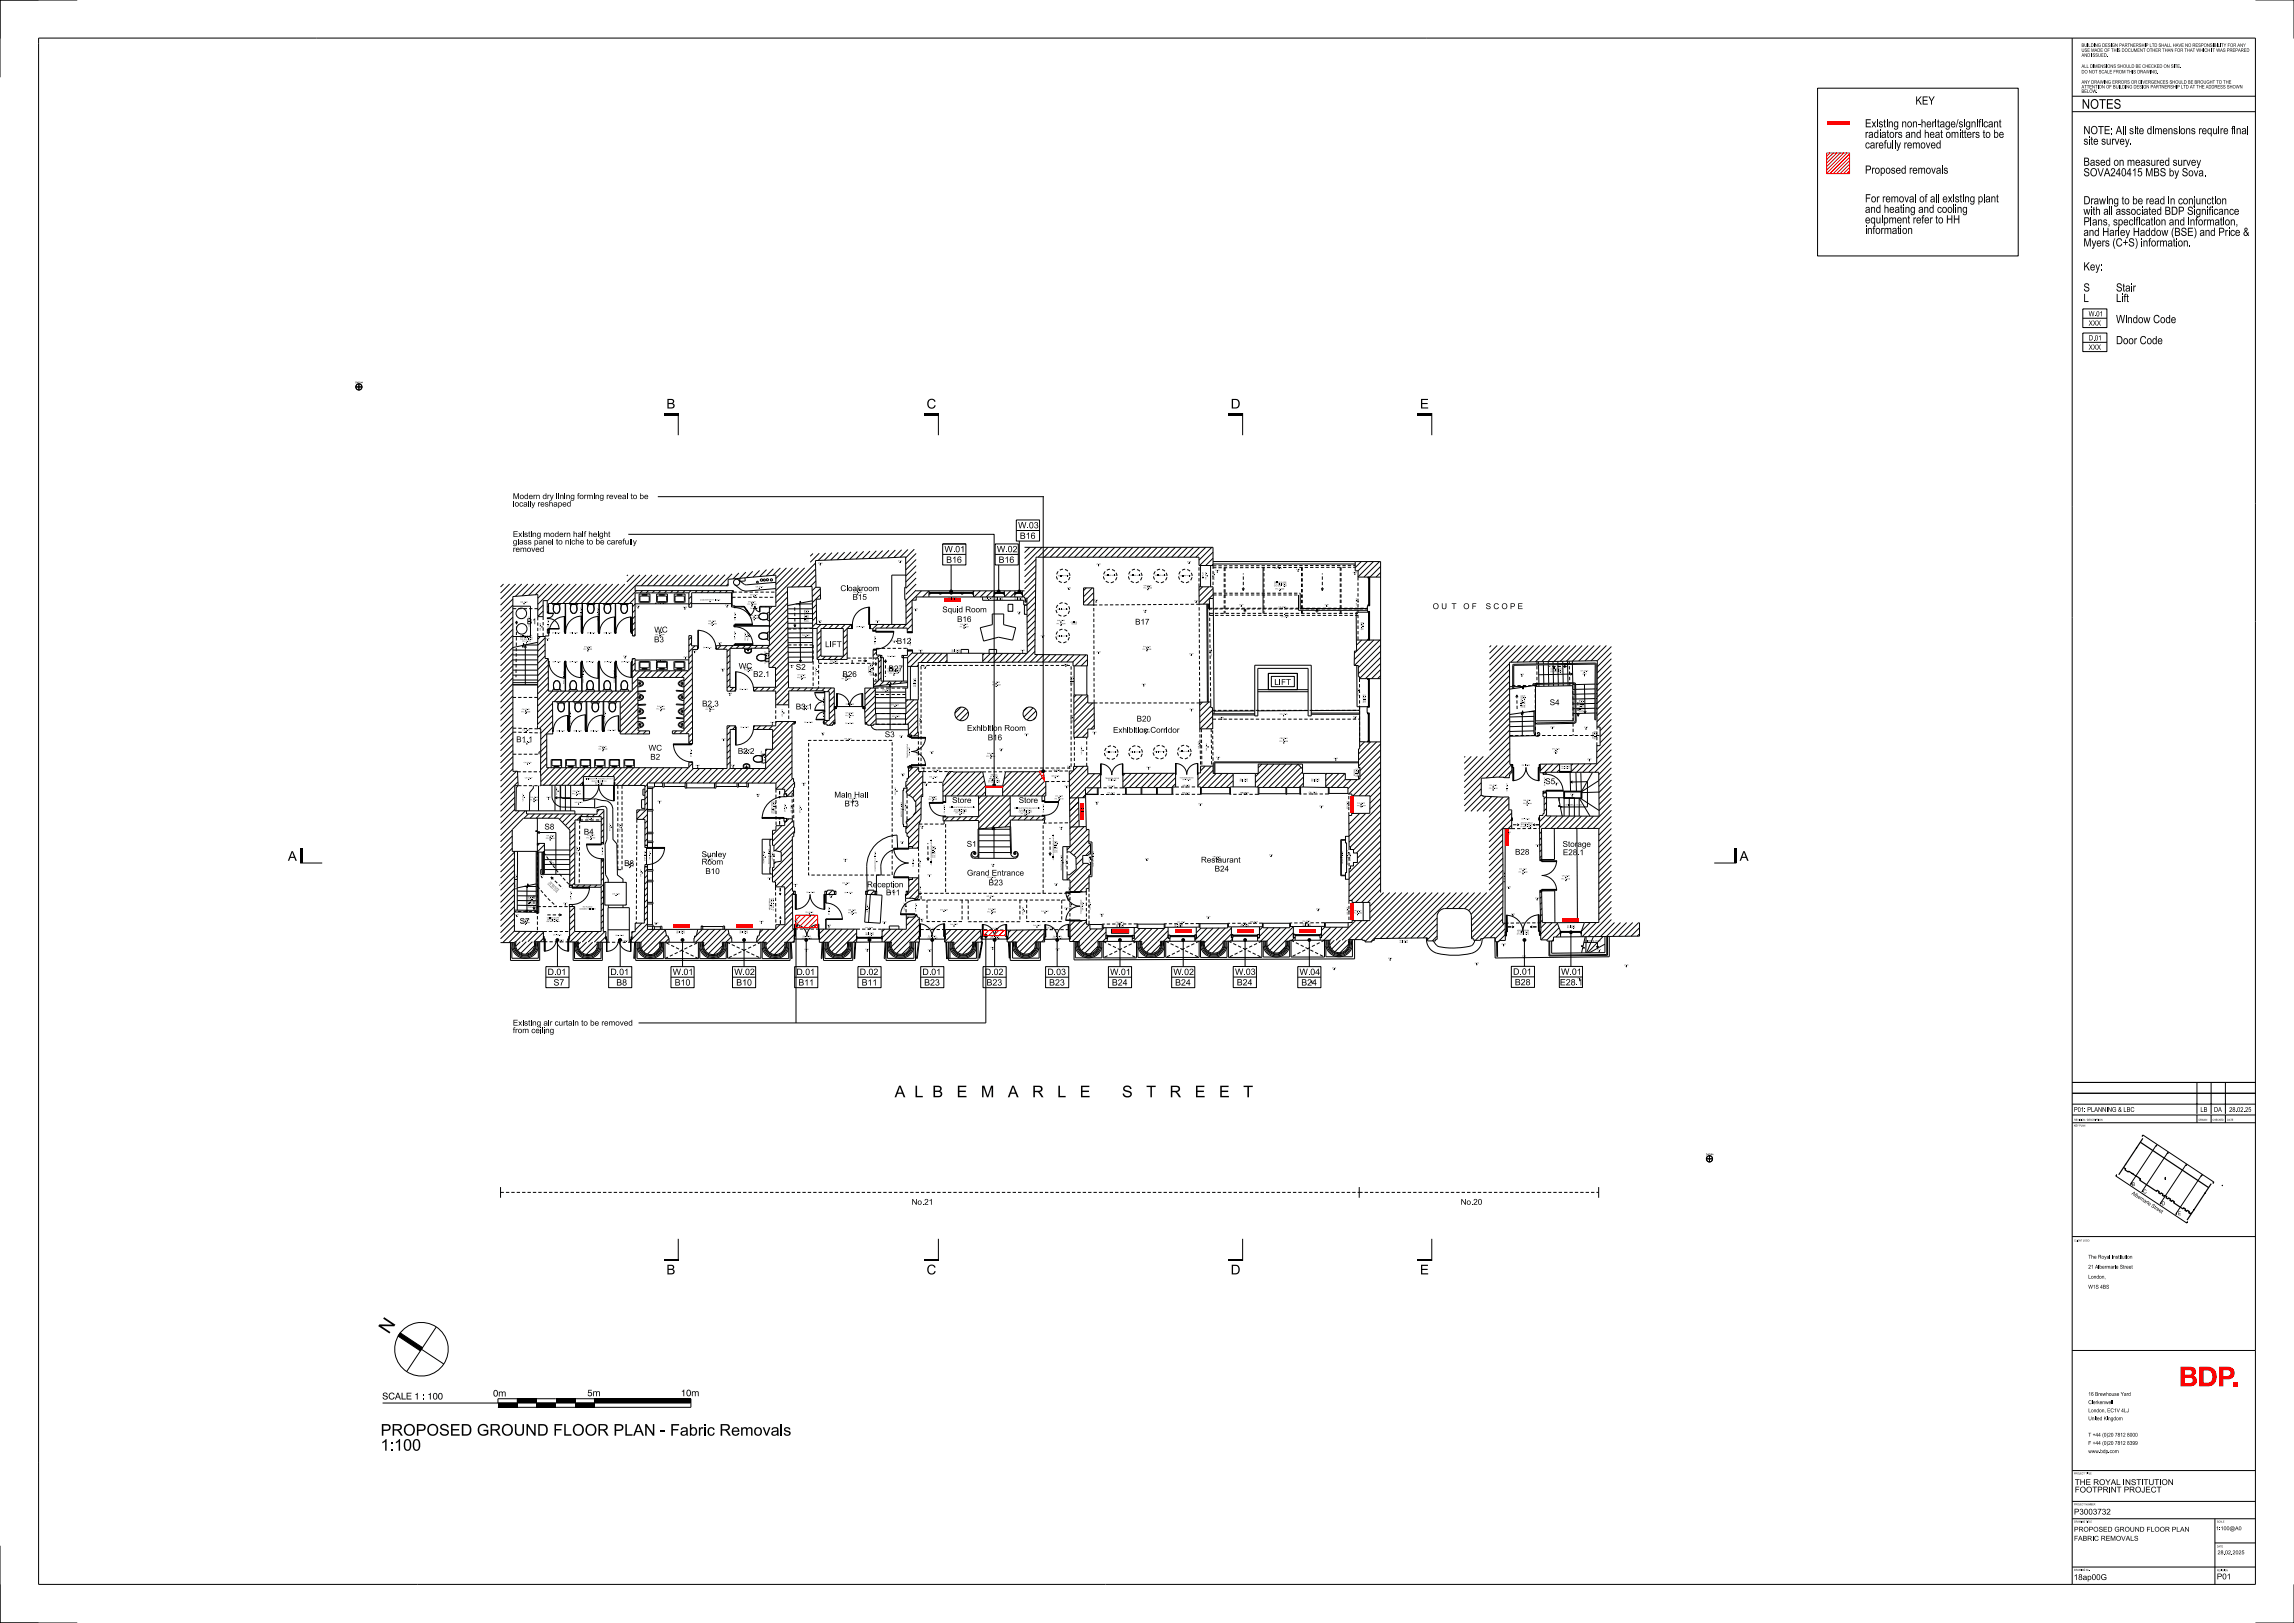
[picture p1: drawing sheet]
<svg xmlns="http://www.w3.org/2000/svg" width="1189mm" height="841mm" viewBox="0 0 1189 841" stroke-linecap="round" stroke-linejoin="round" font-family="sans-serif">
<defs><g id="words">
<text font-size="7" x="201" y="692" transform="rotate(-56 201 692)">N</text>
<g font-size="6">
<text x="464" y="569">A</text>
<text x="475" y="569">L</text>
<text x="485" y="569">B</text>
<text x="497" y="569">E</text>
<text x="510" y="569">M</text>
<text x="550" y="569">L</text>
<text x="595" y="569">T</text>
<text x="608" y="569">R</text>
<text x="620" y="569">E</text>
<text x="633" y="569">E</text>
<text x="645" y="569">T</text>
<text x="197" y="744">PROPOSED GROUND FLOOR PLAN - Fabric Removals</text>
<text x="197" y="752">1:100</text>
</g>
<g font-size="5">
<text x="1079" y="56">NOTES</text>
<text x="345" y="212">B</text>
<text x="480" y="212">C</text>
<text x="638" y="212">D</text>
<text x="736" y="212">E</text>
<text x="149" y="446">A</text>
<text x="902" y="446">A</text>
<text x="345" y="660">B</text>
<text x="480" y="660">C</text>
<text x="638" y="660">D</text>
<text x="736" y="660">E</text>
</g>
<g font-size="4.2">
<text x="993" y="54">KEY</text>
<text x="967" y="66">Existing non-heritage/significant</text>
<text x="967" y="71">radiators and heat omitters to be</text>
<text x="1080" y="70">NOTE: All site dimensions require final</text>
<text x="967" y="77">carefully removed</text>
<text x="1080" y="75">site survey.</text>
<text x="1080" y="86">Based on measured survey</text>
<text x="967" y="90">Proposed removals</text>
<text x="1080" y="91">SOVA240415 MBS by Sova.</text>
<text x="967" y="105">For removal of all existing plant</text>
<text x="1080" y="106">Drawing to be read in conjunction</text>
<text x="967" y="110">and heating and cooling</text>
<text x="1080" y="111">with all associated BDP Significance</text>
<text x="967" y="116">equipment refer to HH</text>
<text x="1080" y="117">Plans, specification and information,</text>
<text x="967" y="121">information</text>
<text x="1080" y="122">and Harley Haddow (BSE) and Price &amp;</text>
<text x="1080" y="128">Myers (C+S) information.</text>
<text x="1080" y="140">Key:</text>
<text x="1080" y="151">S</text>
<text x="1097" y="151">Stair</text>
<text x="1080" y="157">L</text>
<text x="1097" y="157">Lift</text>
<text x="1097" y="167">Window Code</text>
<text x="1097" y="178">Door Code</text>
</g>
<g font-size="3.5">
<text x="198" y="725">SCALE 1 : 100</text>
<text x="256" y="724">0m</text>
<text x="304" y="723">5m</text>
<text x="353" y="723">10m</text>
</g>
<g font-size="3.3">
<text x="528" y="274">W.03</text>
<text x="529" y="279">B16</text>
<text x="490" y="286">W.01</text>
<text x="517" y="286">W.02</text>
<text x="490" y="292">B16</text>
<text x="518" y="292">B16</text>
<text x="284" y="505">D.01</text>
<text x="316" y="505">D.01</text>
<text x="349" y="505">W.01</text>
<text x="381" y="505">W.02</text>
<text x="413" y="505">D.01</text>
<text x="446" y="505">D.02</text>
<text x="478" y="505">D.01</text>
<text x="510" y="505">D.02</text>
<text x="543" y="505">D.03</text>
<text x="575" y="505">W.01</text>
<text x="608" y="505">W.02</text>
<text x="640" y="505">W.03</text>
<text x="674" y="505">W.04</text>
<text x="784" y="505">D.01</text>
<text x="809" y="505">W.01</text>
<text x="287" y="511">S7</text>
<text x="319" y="511">B8</text>
<text x="350" y="511">B10</text>
<text x="382" y="511">B10</text>
<text x="414" y="511">B11</text>
<text x="447" y="511">B11</text>
<text x="479" y="511">B23</text>
<text x="511" y="511">B23</text>
<text x="544" y="511">B23</text>
<text x="576" y="511">B24</text>
<text x="609" y="511">B24</text>
<text x="641" y="511">B24</text>
<text x="674" y="511">B24</text>
<text x="785" y="511">B28</text>
<text x="809" y="511">E28.1</text>
</g>
<g font-size="3">
<text x="266" y="262">locally reshaped</text>
<text x="266" y="259">Modern dry lining forming reveal to be</text>
<text x="266" y="278">Existing modern half height</text>
<text x="266" y="286">removed</text>
<text x="266" y="282">glass panel to niche to be carefully</text>
<text x="436" y="306">Cloakroom</text>
<text x="442" y="311">B15</text>
<text x="488" y="317">Squid Room</text>
<text x="743" y="316">O U</text>
<text x="753" y="316">T</text>
<text x="772" y="316">S C O P E</text>
<text x="273" y="323">B1</text>
<text x="496" y="322">B16</text>
<text x="588" y="324">B17</text>
<text x="339" y="328">WC</text>
<text x="339" y="333">B3</text>
<text x="428" y="335">LIFT</text>
<text x="465" y="334">B12</text>
<text x="383" y="347">WC</text>
<text x="412" y="347">S2</text>
<text x="461" y="348">B27</text>
<text x="390" y="351">B2.1</text>
<text x="437" y="351">B26</text>
<text x="660" y="355">LIFT</text>
<text x="803" y="365">S4</text>
<text x="364" y="366">B2.3</text>
<text x="412" y="368">B3.1</text>
<text x="589" y="374">B20</text>
<text x="459" y="382">S3</text>
<text x="501" y="379">Exhibition Room</text>
<text x="512" y="384">B16</text>
<text x="577" y="380">Exhibition Corridor</text>
<text x="268" y="385">B1.1</text>
<text x="336" y="389">WC</text>
<text x="337" y="394">B2</text>
<text x="382" y="391">B2.2</text>
<text x="801" y="406">S5</text>
<text x="432" y="413">Main Hall</text>
<text x="438" y="418">B13</text>
<text x="493" y="416">Store</text>
<text x="528" y="416">Store</text>
<text x="282" y="430">S8</text>
<text x="303" y="432">B4</text>
<text x="501" y="439">S1</text>
<text x="785" y="443">B28</text>
<text x="810" y="439">Storage</text>
<text x="810" y="443">E28.1</text>
<text x="323" y="449">B8</text>
<text x="364" y="448">Room</text>
<text x="364" y="444">Sunley</text>
<text x="622" y="447">Restaurant</text>
<text x="366" y="453">B10</text>
<text x="501" y="454">Grand Entrance</text>
<text x="630" y="452">B24</text>
<text x="449" y="460">Reception</text>
<text x="512" y="459">B23</text>
<text x="459" y="464">B11</text>
<text x="269" y="479">S7</text>
<text x="266" y="531">Existing air curtain to be removed</text>
<text x="266" y="535">from ceiling</text>
<text x="472" y="624">No.21</text>
<text x="757" y="624">No.20</text>
<text x="1075" y="770">THE ROYAL INSTITUTION</text>
<text x="1075" y="773">FOOTPRINT PROJECT</text>
<text x="1075" y="785">P3003732</text>
<text x="1075" y="819">18ap00G</text>
<text x="1149" y="818">P01</text>
</g>
<g font-size="2.7">
<text x="1083" y="164">W.01</text>
<text x="1083" y="169">XXX</text>
<text x="1083" y="176">D.01</text>
<text x="1083" y="181">XXX</text>
</g>
<g font-size="2.5">
<text x="1075" y="576">P01: PLANNING &amp; LBC</text>
<text x="1140" y="576">LB</text>
<text x="1147" y="576">DA</text>
<text x="1155" y="576">28.02.25</text>
<text x="1075" y="794">PROPOSED GROUND FLOOR PLAN</text>
<text x="1075" y="798">FABRIC REMOVALS</text>
</g>
<g font-size="2">
<text x="1105" y="615">B</text>
<text x="1105" y="619" transform="rotate(33 1105 619)">Alb e m a rle S tre e t</text>
<text x="1111" y="618">C</text>
<text x="1120" y="625">D</text>
<text x="1129" y="630">E</text>
<text x="1082" y="652">The Royal Institution</text>
<text x="1082" y="657">21 Albermarle Street</text>
<text x="1082" y="663">London,</text>
<text x="1082" y="668">W1S 4BS</text>
<text x="1082" y="723">16 Brewhouse Yard</text>
<text x="1082" y="728">Clerkenwell</text>
<text x="1082" y="732">London, EC1V 4LJ</text>
<text x="1082" y="736">United Kingdom</text>
<text x="1082" y="744">T +44 (0)20 7812 8000</text>
<text x="1082" y="749">F +44 (0)20 7812 8399</text>
<text x="1082" y="753">www.bdp.com</text>
<text x="1149" y="793">1:100@A0</text>
<text x="1149" y="805">28.02.2025</text>
</g>
<g font-size="1.8">
<text x="1079" y="27">USE MADE OF THIS DOCUMENT OTHER THAN FOR THAT WHICH IT WAS PREPARED</text>
<text x="1079" y="24">BUILDING DESIGN PARTNERSHIP LTD SHALL HAVE NO RESPONSIBILITY FOR ANY</text>
<text x="1079" y="29">AND ISSUED.</text>
<text x="1079" y="35">ALL DIMENSIONS SHOULD BE CHECKED ON SITE.</text>
<text x="1079" y="38">DO NOT SCALE FROM THIS DRAWING.</text>
<text x="1079" y="43">ANY DRAWING ERRORS OR DIVERGENCES SHOULD BE BROUGHT TO THE</text>
<text x="1079" y="46">ATTENTION OF BUILDING DESIGN PARTNERSHIP LTD AT THE ADDRESS SHOWN</text>
<text x="1079" y="48">BELOW.</text>
</g>
<g font-size="1">
<text x="1075" y="581">REVISION / DESCRIPTION</text>
<text x="1140" y="581">DRAWN</text>
<text x="1147" y="581">CHECKED</text>
<text x="1154" y="581">DATE</text>
<text x="1075" y="584">KEY PLAN</text>
<text x="1075" y="643">CLIENT LOGO</text>
<text x="1075" y="764">PROJECT TITLE</text>
<text x="1075" y="780">PROJECT NUMBER</text>
<text x="1075" y="789">DRAWING TITLE</text>
<text x="1149" y="789">SCALE</text>
<text x="1149" y="802">DATE</text>
<text x="1075" y="814">DRAWING No.</text>
<text x="1149" y="814">REVISION</text>
</g>
<g font-size=".8">
<text x="184" y="199">DATUM</text>
<text x="884" y="599">DATUM</text>
</g>
<g font-size=".6">
<text x="424" y="292">21.64</text>
<text x="466" y="291">21.63</text>
<text x="568" y="293">21.62</text>
<text x="615" y="291">21.64</text>
<text x="548" y="299">CEILING VOID</text>
<text x="573" y="298">CEILING VOID</text>
<text x="586" y="298">CEILING VOID</text>
<text x="599" y="298">CEILING VOID</text>
<text x="611" y="299">CEILING VOID</text>
<text x="624" y="299" transform="rotate(-90 624 299)">SPLAY</text>
<text x="625" y="299" transform="rotate(-90 625 299)">S</text>
<text x="625" y="298" transform="rotate(-90 625 298)">24.3</text>
<text x="625" y="297" transform="rotate(-90 625 297)">0</text>
<text x="630" y="300" transform="rotate(-90 630 300)">S</text>
<text x="630" y="299" transform="rotate(-90 630 299)">24.2</text>
<text x="630" y="297" transform="rotate(-90 630 297)">7</text>
<text x="630" y="296">21.63</text>
<text x="672" y="295">21.63</text>
<text x="394" y="304">23.75</text>
<text x="442" y="306">CHL 23.88</text>
<text x="553" y="305">21.63</text>
<text x="593" y="305">FFL 21.63M</text>
<text x="593" y="304">CHL 24.92</text>
<text x="624" y="300" transform="rotate(-90 624 300)">DI</text>
<text x="625" y="300" transform="rotate(-90 625 300)">U/</text>
<text x="630" y="301" transform="rotate(-90 630 301)">U/</text>
<text x="660" y="304">CHL MAX = 25.87</text>
<text x="660" y="303">CHL MIN = 25.65</text>
<text x="660" y="302">CEILING SLOPE</text>
<text x="661" y="305">FFL 21.62M</text>
<text x="363" y="311">COUNTERTOP HT</text>
<text x="371" y="311">= 22.42</text>
<text x="389" y="308">U/S</text>
<text x="391" y="308">25.17</text>
<text x="442" y="307">FFL 21.64M</text>
<text x="491" y="311">HH = 25.15</text>
<text x="510" y="310">HT = 21.96</text>
<text x="516" y="311">HH = 25.15</text>
<text x="516" y="310">SH = 22.83</text>
<text x="526" y="310">SH = 22.83</text>
<text x="526" y="311">HH = 25.15</text>
<text x="567" y="311">21.63</text>
<text x="619" y="312">21.63</text>
<text x="703" y="312" transform="rotate(-90 703 312)">25.3</text>
<text x="703" y="311" transform="rotate(-90 703 311)">2</text>
<text x="270" y="312">CHL 24.81</text>
<text x="301" y="316" transform="rotate(-90 301 316)">0</text>
<text x="310" y="316" transform="rotate(-90 310 316)">0</text>
<text x="330" y="314">21.60</text>
<text x="341" y="313">HT = 22.42</text>
<text x="354" y="315">21.60</text>
<text x="376" y="314">21.59</text>
<text x="388" y="313">FFL 21.58M</text>
<text x="388" y="312">CHL 25.41</text>
<text x="389" y="316">DH = 23.87</text>
<text x="418" y="317" transform="rotate(-90 418 317)">2</text>
<text x="419" y="317" transform="rotate(-90 419 317)">3</text>
<text x="474" y="316">21.63</text>
<text x="527" y="317">21.64</text>
<text x="548" y="316">CEILING VOID</text>
<text x="592" y="317">21.62</text>
<text x="642" y="314">21.63</text>
<text x="663" y="315">U/S</text>
<text x="665" y="315">25.87</text>
<text x="687" y="314">21.61</text>
<text x="275" y="320" transform="rotate(-90 275 320)">7</text>
<text x="280" y="324" transform="rotate(-90 280 324)">8</text>
<text x="284" y="322" transform="rotate(-90 284 322)">8</text>
<text x="301" y="321" transform="rotate(-90 301 321)">W ALLHT = 24.1</text>
<text x="310" y="322" transform="rotate(-90 310 322)">W ALLHT = 24.1</text>
<text x="367" y="324">FFL 21.59M</text>
<text x="367" y="322">CHL 24.29</text>
<text x="381" y="321" transform="rotate(-90 381 321)">DH = 23.7</text>
<text x="381" y="318" transform="rotate(-90 381 318)">9</text>
<text x="389" y="321">FFL 21.60M</text>
<text x="389" y="319">CHL 24.28</text>
<text x="417" y="322" transform="rotate(-90 417 322)">CEI</text>
<text x="417" y="320" transform="rotate(-90 417 320)">NG SLOPE</text>
<text x="418" y="322" transform="rotate(-90 418 322)">CHL</text>
<text x="418" y="320" transform="rotate(-90 418 320)">MI</text>
<text x="418" y="319" transform="rotate(-90 418 319)">N =22.1</text>
<text x="419" y="322" transform="rotate(-90 419 322)">CHL</text>
<text x="419" y="320" transform="rotate(-90 419 320)">MAX =25.4</text>
<text x="424" y="322">21.63</text>
<text x="454" y="322">21.63</text>
<text x="498" y="324">CHL 25.43</text>
<text x="548" y="323">FFL 21.62M</text>
<text x="548" y="322">CHL 24.92</text>
<text x="555" y="323">CEILING</text>
<text x="555" y="324">HATCH</text>
<text x="666" y="320">25.46</text>
<text x="706" y="323" transform="rotate(-90 706 323)">5</text>
<text x="707" y="323" transform="rotate(-90 707 323)">2</text>
<text x="275" y="325" transform="rotate(-90 275 325)">STEP = 21.7</text>
<text x="280" y="325" transform="rotate(-90 280 325)">23.0</text>
<text x="284" y="325" transform="rotate(-90 284 325)">DH = 23.1</text>
<text x="286" y="328">DH = 23.97</text>
<text x="295" y="328">DH = 23.97</text>
<text x="304" y="328">DH = 23.97</text>
<text x="313" y="328">DH = 23.97</text>
<text x="340" y="329">FFL 21.60M</text>
<text x="340" y="328">CHL 24.31</text>
<text x="381" y="328" transform="rotate(-90 381 328)">9</text>
<text x="386" y="329" transform="rotate(-90 386 329)">2</text>
<text x="388" y="329" transform="rotate(-90 388 329)">6</text>
<text x="416" y="329">CHL 25.35</text>
<text x="444" y="325">DH = 23.68</text>
<text x="497" y="325">FFL 21.63M</text>
<text x="539" y="330">21.62</text>
<text x="548" y="330">CEILING VOID</text>
<text x="706" y="327" transform="rotate(-90 706 327)">SH = 22.2</text>
<text x="707" y="327" transform="rotate(-90 707 327)">HH = 25.3</text>
<text x="270" y="331">CHL MIN = 22.41</text>
<text x="270" y="331">CHL MAX =24.81</text>
<text x="283" y="331">21.60</text>
<text x="303" y="335">CHL 24.30</text>
<text x="364" y="336">DH = 24.14</text>
<text x="381" y="331" transform="rotate(-90 381 331)">DH = 23.7</text>
<text x="386" y="332" transform="rotate(-90 386 332)">CHL24.8</text>
<text x="388" y="332" transform="rotate(-90 388 332)">FFL21.0M</text>
<text x="454" y="334" transform="rotate(-90 454 334)">DH = 23.8</text>
<text x="454" y="331" transform="rotate(-90 454 331)">6</text>
<text x="462" y="332">CHL 23.71</text>
<text x="472" y="335" transform="rotate(-90 472 335)">DH = 23.7</text>
<text x="472" y="331" transform="rotate(-90 472 331)">6</text>
<text x="592" y="335">CHL 25.33</text>
<text x="302" y="337">FFL 21.60M</text>
<text x="359" y="338">21.60</text>
<text x="398" y="339" transform="rotate(-90 398 339)">9</text>
<text x="398" y="339" transform="rotate(-90 398 339)">4</text>
<text x="460" y="340">DH = 23.48</text>
<text x="476" y="337">21.63</text>
<text x="493" y="338">HH = 24.70</text>
<text x="493" y="337">SH = 23.28</text>
<text x="568" y="338">21.62</text>
<text x="592" y="337">FFL 21.63M</text>
<text x="616" y="339">21.63</text>
<text x="628" y="337" transform="rotate(-90 628 337)">3</text>
<text x="286" y="343">DH = 23.97</text>
<text x="295" y="343">DH = 23.97</text>
<text x="304" y="343">DH = 23.97</text>
<text x="313" y="343">DH = 23.97</text>
<text x="322" y="343">DH = 23.97</text>
<text x="341" y="343">HT = 22.42</text>
<text x="386" y="347">FFL 21.60M</text>
<text x="386" y="346">CHL 24.31</text>
<text x="397" y="344" transform="rotate(-90 397 344)">ACCESS HATCH</text>
<text x="398" y="343" transform="rotate(-90 398 343)">SH = 22.0</text>
<text x="398" y="343" transform="rotate(-90 398 343)">HH = 23.6</text>
<text x="409" y="345">21.64</text>
<text x="430" y="343">CHL 25.58</text>
<text x="451" y="348" transform="rotate(-90 451 348)">N = 22.9</text>
<text x="451" y="345" transform="rotate(-90 451 345)">6</text>
<text x="452" y="345" transform="rotate(-90 452 345)">8</text>
<text x="460" y="347">CEILING SLOPE</text>
<text x="460" y="348">CHL MIN =22.62</text>
<text x="478" y="346">21.64</text>
<text x="551" y="345">21.64</text>
<text x="804" y="347">CHL MIN = 23.11</text>
<text x="804" y="347">CEILING SLOPE</text>
<text x="819" y="348">CHL 24.15</text>
<text x="292" y="349" transform="rotate(-90 292 349)">0</text>
<text x="302" y="354" transform="rotate(-90 302 354)">W ALLHT = 24.0</text>
<text x="302" y="348" transform="rotate(-90 302 348)">0</text>
<text x="319" y="354" transform="rotate(-90 319 354)">W ALLHT = 24.0</text>
<text x="319" y="348" transform="rotate(-90 319 348)">0</text>
<text x="413" y="351">FFL 21.65M</text>
<text x="413" y="350">CHL 25.58</text>
<text x="423" y="348" transform="rotate(-90 423 348)">25.4</text>
<text x="436" y="352">FFL 21.65M</text>
<text x="436" y="350">CHL 25.58</text>
<text x="451" y="349" transform="rotate(-90 451 349)">RECESS</text>
<text x="451" y="350" transform="rotate(-90 451 350)">HT MI</text>
<text x="452" y="350" transform="rotate(-90 452 350)">HT MAX = 22.4</text>
<text x="460" y="348">CHL MAX =23.73</text>
<text x="474" y="353" transform="rotate(-90 474 353)">7</text>
<text x="475" y="352" transform="rotate(-90 475 352)">7</text>
<text x="514" y="354">CHL 25.02</text>
<text x="555" y="351" transform="rotate(-90 555 351)">7</text>
<text x="556" y="351" transform="rotate(-90 556 351)">7</text>
<text x="788" y="350">19.25</text>
<text x="804" y="348">CHL MAX =24.16</text>
<text x="820" y="350">20.61</text>
<text x="292" y="354" transform="rotate(-90 292 354)">W ALLHT = 24.1</text>
<text x="377" y="360">21.59</text>
<text x="383" y="357">DH = 24.12</text>
<text x="457" y="358">U/S</text>
<text x="459" y="358">25.23</text>
<text x="474" y="356" transform="rotate(-90 474 356)">SH = 21.8</text>
<text x="475" y="356" transform="rotate(-90 475 356)">HH = 24.4</text>
<text x="514" y="355">FFL 21.65M</text>
<text x="555" y="355" transform="rotate(-90 555 355)">SH = 21.9</text>
<text x="556" y="355" transform="rotate(-90 556 355)">HH = 24.4</text>
<text x="704" y="360" transform="rotate(-90 704 360)">S</text>
<text x="704" y="359" transform="rotate(-90 704 359)">25.3</text>
<text x="704" y="358" transform="rotate(-90 704 358)">2</text>
<text x="415" y="366">CHL 24.33</text>
<text x="427" y="366" transform="rotate(-90 427 366)">DH = 23.8</text>
<text x="427" y="362" transform="rotate(-90 427 362)">8</text>
<text x="438" y="365">DH = 23.96</text>
<text x="462" y="365">CHL 25.32</text>
<text x="704" y="361" transform="rotate(-90 704 361)">U/</text>
<text x="707" y="361" transform="rotate(-90 707 361)">5</text>
<text x="708" y="364" transform="rotate(-90 708 364)">HH = 25.3</text>
<text x="708" y="361" transform="rotate(-90 708 361)">2</text>
<text x="789" y="365" transform="rotate(-90 789 365)">LNG SLOPE</text>
<text x="790" y="364" transform="rotate(-90 790 364)">N = 25.8</text>
<text x="790" y="361" transform="rotate(-90 790 361)">6</text>
<text x="820" y="363" transform="rotate(-90 820 363)">1</text>
<text x="821" y="363" transform="rotate(-90 821 363)">7</text>
<text x="270" y="369">FFL 22.55M</text>
<text x="270" y="368">CHL 25.46</text>
<text x="296" y="370" transform="rotate(-90 296 370)">0</text>
<text x="314" y="370" transform="rotate(-90 314 370)">0</text>
<text x="340" y="368">FFL 21.60M</text>
<text x="340" y="366">CHL 24.31</text>
<text x="366" y="368">FFL 21.60M</text>
<text x="366" y="366">CHL 24.31</text>
<text x="406" y="371" transform="rotate(-90 406 371)">U/</text>
<text x="406" y="370" transform="rotate(-90 406 370)">24.2</text>
<text x="406" y="368" transform="rotate(-90 406 368)">1</text>
<text x="415" y="367">FFL 21.61M</text>
<text x="427" y="370" transform="rotate(-90 427 370)">8</text>
<text x="438" y="371">FFL 21.61M</text>
<text x="462" y="371">U/S</text>
<text x="464" y="371">24.84</text>
<text x="617" y="368">21.63</text>
<text x="663" y="370">CHL 25.35</text>
<text x="701" y="372">21.62</text>
<text x="789" y="367" transform="rotate(-90 789 367)">CEII</text>
<text x="790" y="367" transform="rotate(-90 790 367)">CHLMI</text>
<text x="790" y="367" transform="rotate(-90 790 367)">CHLMAX =27.0</text>
<text x="819" y="369" transform="rotate(-90 819 369)">CEII</text>
<text x="819" y="368" transform="rotate(-90 819 368)">LNG SLOPE</text>
<text x="820" y="369" transform="rotate(-90 820 369)">CHLMI</text>
<text x="820" y="366" transform="rotate(-90 820 366)">N = 24.5</text>
<text x="821" y="369" transform="rotate(-90 821 369)">CHLMAX =25.0</text>
<text x="296" y="375" transform="rotate(-90 296 375)">W ALLHT = 24.1</text>
<text x="314" y="375" transform="rotate(-90 314 375)">W ALLHT = 24.1</text>
<text x="384" y="377">DH = 24.17</text>
<text x="399" y="375">21.60</text>
<text x="417" y="375">DH = 23.93</text>
<text x="427" y="373" transform="rotate(-90 427 373)">H = 23.8</text>
<text x="438" y="375">DH = 23.99</text>
<text x="477" y="376" transform="rotate(-90 477 376)">CHL25.8</text>
<text x="477" y="373" transform="rotate(-90 477 373)">1</text>
<text x="632" y="372">21.64</text>
<text x="804" y="377">21.62</text>
<text x="821" y="377">21.62</text>
<text x="273" y="378">50.93</text>
<text x="289" y="379">DH = 24.07</text>
<text x="297" y="379">DH = 24.07</text>
<text x="306" y="379">DH = 24.07</text>
<text x="315" y="379">DH = 24.07</text>
<text x="374" y="383">21.61</text>
<text x="425" y="380">21.61</text>
<text x="438" y="383">CHL 25.31</text>
<text x="466" y="381">21.61</text>
<text x="531" y="381">21.64</text>
<text x="566" y="380">21.63</text>
<text x="592" y="380">FFL 21.63M</text>
<text x="592" y="378">CHL 24.92</text>
<text x="663" y="383">CHL 25.24</text>
<text x="826" y="383" transform="rotate(-90 826 383)">REC</text>
<text x="827" y="383" transform="rotate(-90 827 383)">SH =</text>
<text x="827" y="381" transform="rotate(-90 827 381)">21.3</text>
<text x="827" y="380" transform="rotate(-90 827 380)">8</text>
<text x="828" y="383" transform="rotate(-90 828 383)">HH =</text>
<text x="828" y="381" transform="rotate(-90 828 381)">23.9</text>
<text x="828" y="380" transform="rotate(-90 828 380)">5</text>
<text x="271" y="385">CHL 25.50</text>
<text x="310" y="388">FFL 21.60M</text>
<text x="310" y="387">CHL 24.32</text>
<text x="358" y="389" transform="rotate(-90 358 389)">1</text>
<text x="385" y="390">FFL 21.61M</text>
<text x="385" y="389">CHL 24.30</text>
<text x="472" y="388" transform="rotate(-90 472 388)">9</text>
<text x="476" y="390" transform="rotate(-90 476 390)">24.4</text>
<text x="476" y="388" transform="rotate(-90 476 388)">7</text>
<text x="482" y="390">21.65</text>
<text x="518" y="388">25.79</text>
<text x="561" y="389" transform="rotate(-90 561 389)">24.3</text>
<text x="561" y="388" transform="rotate(-90 561 388)">0</text>
<text x="573" y="390">CEILING VOID</text>
<text x="586" y="390">CEILING VOID</text>
<text x="598" y="390">CEILING VOID</text>
<text x="611" y="390">CEILING VOID</text>
<text x="621" y="388" transform="rotate(-90 621 388)">U/</text>
<text x="621" y="387" transform="rotate(-90 621 387)">S</text>
<text x="621" y="386" transform="rotate(-90 621 386)">24.1</text>
<text x="621" y="385" transform="rotate(-90 621 385)">7</text>
<text x="626" y="389" transform="rotate(-90 626 389)">CHL24.1</text>
<text x="626" y="386" transform="rotate(-90 626 386)">0</text>
<text x="663" y="384">FFL 21.62M</text>
<text x="804" y="388">CHL 25.70</text>
<text x="271" y="395">CHL 24.80</text>
<text x="358" y="392" transform="rotate(-90 358 392)">DH = 24.7</text>
<text x="395" y="396" transform="rotate(-90 395 396)">ACCESS HATCH</text>
<text x="396" y="391" transform="rotate(-90 396 391)">9</text>
<text x="396" y="394" transform="rotate(-90 396 394)">SH = 22.0</text>
<text x="396" y="394" transform="rotate(-90 396 394)">HH = 23.6</text>
<text x="396" y="391" transform="rotate(-90 396 391)">4</text>
<text x="471" y="393" transform="rotate(-90 471 393)">TRANSOM ABOVE</text>
<text x="472" y="392" transform="rotate(-90 472 392)">DH = 23.7</text>
<text x="511" y="392">FFL 21.65M</text>
<text x="512" y="391">CHL 25.02</text>
<text x="561" y="391" transform="rotate(-90 561 391)">U/</text>
<text x="561" y="390" transform="rotate(-90 561 390)">S</text>
<text x="630" y="393">21.63</text>
<text x="691" y="393">21.62</text>
<text x="823" y="394">21.62</text>
<text x="361" y="397">21.60</text>
<text x="379" y="397">21.60</text>
<text x="467" y="401">21.62</text>
<text x="478" y="398">21.61</text>
<text x="483" y="399">U/S</text>
<text x="485" y="399">24.74</text>
<text x="514" y="402">RECESS</text>
<text x="548" y="399">24.05</text>
<text x="553" y="397">21.65</text>
<text x="594" y="398">21.64</text>
<text x="703" y="399" transform="rotate(-90 703 399)">6</text>
<text x="704" y="399" transform="rotate(-90 704 399)">1</text>
<text x="789" y="397">DH = 24.20</text>
<text x="809" y="398">HH = 24.01</text>
<text x="809" y="397">SH = 23.01</text>
<text x="272" y="403">U/S</text>
<text x="274" y="403">24.57</text>
<text x="303" y="404">LIMITED DATA- ASSUMED LAYOUT</text>
<text x="307" y="405">ELECTRIC SWITCH</text>
<text x="308" y="406">SH = 21.90</text>
<text x="308" y="407">HH = 23.92</text>
<text x="416" y="406">21.62</text>
<text x="479" y="406">21.61</text>
<text x="482" y="403">CHL</text>
<text x="484" y="403">24.05</text>
<text x="512" y="405">HT MAX = 24.88</text>
<text x="512" y="405">HT MIN = 24.38</text>
<text x="513" y="404">ARCHED HH</text>
<text x="513" y="403">SH = 22.75</text>
<text x="545" y="402">CHL 24.05</text>
<text x="552" y="408">21.62</text>
<text x="573" y="404">TRANSOM ABOVE</text>
<text x="574" y="408">U/S 24.72</text>
<text x="574" y="404">DH = 24.06</text>
<text x="611" y="403">TRANSOM ABOVE</text>
<text x="613" y="404">DH = 24.06</text>
<text x="613" y="407">U/S 24.72</text>
<text x="643" y="404">SH = 21.62</text>
<text x="680" y="404">SH = 21.62</text>
<text x="702" y="402" transform="rotate(-90 702 402)">RECESS</text>
<text x="703" y="403" transform="rotate(-90 703 403)">SH = 22.0</text>
<text x="704" y="403" transform="rotate(-90 704 403)">HH = 24.8</text>
<text x="772" y="407">CHL 24.10</text>
<text x="781" y="407" transform="rotate(-90 781 407)">7</text>
<text x="801" y="407" transform="rotate(-90 801 407)">DH = 23.3</text>
<text x="801" y="404" transform="rotate(-90 801 404)">7</text>
<text x="806" y="406">21.60</text>
<text x="271" y="413" transform="rotate(-90 271 413)">24.7</text>
<text x="271" y="412" transform="rotate(-90 271 412)">7</text>
<text x="275" y="413">CHL 25.48</text>
<text x="283" y="414">22.55</text>
<text x="289" y="410" transform="rotate(-90 289 410)">24.6</text>
<text x="289" y="409" transform="rotate(-90 289 409)">9</text>
<text x="297" y="412">FFL 21.78M</text>
<text x="297" y="410">CHL 25.34</text>
<text x="392" y="412">21.62</text>
<text x="464" y="412" transform="rotate(-90 464 412)">CHL25.1</text>
<text x="464" y="409" transform="rotate(-90 464 409)">3</text>
<text x="481" y="413">CHL 23.64</text>
<text x="547" y="413">CHL 23.65</text>
<text x="574" y="411">CHL 25.13</text>
<text x="613" y="411">CHL 25.14</text>
<text x="643" y="411">CHL</text>
<text x="645" y="411">25.13</text>
<text x="678" y="411">CHL</text>
<text x="681" y="411">25.13</text>
<text x="772" y="409">FFL 21.61M</text>
<text x="781" y="410" transform="rotate(-90 781 410)">DH = 23.7</text>
<text x="814" y="412">21.12</text>
<text x="271" y="415" transform="rotate(-90 271 415)">U/</text>
<text x="271" y="414" transform="rotate(-90 271 414)">S</text>
<text x="275" y="415">FFL 22.56M</text>
<text x="300" y="416">24.83</text>
<text x="341" y="415">21.64</text>
<text x="401" y="419" transform="rotate(-90 401 419)">N = 23.8</text>
<text x="401" y="416" transform="rotate(-90 401 416)">9</text>
<text x="402" y="416" transform="rotate(-90 402 416)">9</text>
<text x="407" y="417" transform="rotate(-90 407 417)">8</text>
<text x="415" y="418" transform="rotate(-90 415 418)">3</text>
<text x="440" y="415">FFL 21.61M</text>
<text x="440" y="414">CHL 25.17</text>
<text x="467" y="417" transform="rotate(-90 467 417)">1</text>
<text x="470" y="419" transform="rotate(-90 470 419)">S</text>
<text x="470" y="418" transform="rotate(-90 470 418)">22.1</text>
<text x="470" y="417" transform="rotate(-90 470 417)">7</text>
<text x="481" y="414">FFL 21.60M</text>
<text x="490" y="418" transform="rotate(-90 490 418)">3</text>
<text x="492" y="419">CEILING STEPPED BELOW STAIR</text>
<text x="494" y="420">CHL MIN = 22.69</text>
<text x="526" y="419">CEILING STEPPED BELOW STAIR</text>
<text x="541" y="418" transform="rotate(-90 541 418)">3</text>
<text x="547" y="414">FFL 21.61M</text>
<text x="561" y="419" transform="rotate(-90 561 419)">4</text>
<text x="562" y="419" transform="rotate(-90 562 419)">7</text>
<text x="567" y="416">21.62</text>
<text x="621" y="417">21.62</text>
<text x="699" y="419" transform="rotate(-90 699 419)">U/</text>
<text x="699" y="418" transform="rotate(-90 699 418)">S</text>
<text x="699" y="417" transform="rotate(-90 699 417)">25.2</text>
<text x="699" y="416" transform="rotate(-90 699 416)">1</text>
<text x="703" y="418">FFL 21.60M</text>
<text x="703" y="416">CHL 24.72</text>
<text x="789" y="417">FFL 21.63M</text>
<text x="790" y="415">CHL 25.61</text>
<text x="811" y="417">19 RISERS @ 175 MM</text>
<text x="306" y="424">25.15</text>
<text x="400" y="422" transform="rotate(-90 400 422)">ARCHED BEAM</text>
<text x="401" y="422" transform="rotate(-90 401 422)">HT MI</text>
<text x="407" y="421" transform="rotate(-90 407 421)">DH = 23.1</text>
<text x="415" y="421" transform="rotate(-90 415 421)">CHL25.1</text>
<text x="467" y="423" transform="rotate(-90 467 423)">MANTLE HT = 23.0</text>
<text x="470" y="420" transform="rotate(-90 470 420)">U/</text>
<text x="490" y="421" transform="rotate(-90 490 421)">DH = 23.8</text>
<text x="494" y="421">CHL MAX = 23.53</text>
<text x="495" y="422">FFL 21.61M</text>
<text x="528" y="421">CHL MAX = 23.36</text>
<text x="528" y="420">CHL MIN = 22.54</text>
<text x="529" y="422">FFL 21.59M</text>
<text x="541" y="421" transform="rotate(-90 541 421)">DH = 23.6</text>
<text x="561" y="422" transform="rotate(-90 561 422)">SH = 22.7</text>
<text x="562" y="422" transform="rotate(-90 562 422)">HH = 24.2</text>
<text x="789" y="425">DH = 24.23</text>
<text x="316" y="431" transform="rotate(-90 316 431)">U/</text>
<text x="316" y="430" transform="rotate(-90 316 430)">S</text>
<text x="316" y="429" transform="rotate(-90 316 429)">24.1</text>
<text x="316" y="428" transform="rotate(-90 316 428)">7</text>
<text x="321" y="431" transform="rotate(-90 321 431)">U/</text>
<text x="321" y="430" transform="rotate(-90 321 430)">S</text>
<text x="321" y="429" transform="rotate(-90 321 429)">24.6</text>
<text x="321" y="428" transform="rotate(-90 321 428)">8</text>
<text x="477" y="429">21.61</text>
<text x="549" y="429">21.61</text>
<text x="788" y="429">HT MAX = 24.51</text>
<text x="788" y="427">ARCHED BEAM</text>
<text x="788" y="428">HT MIN = 25.12</text>
<text x="283" y="435">FFL 22.74M</text>
<text x="283" y="433">CHL 25.32</text>
<text x="304" y="434">FFL 21.79M</text>
<text x="304" y="433">CHL 25.31</text>
<text x="483" y="437" transform="rotate(-90 483 437)">STAI</text>
<text x="483" y="435" transform="rotate(-90 483 435)">R</text>
<text x="546" y="435" transform="rotate(-90 546 435)">STAI</text>
<text x="547" y="437" transform="rotate(-90 547 437)">6</text>
<text x="548" y="437" transform="rotate(-90 548 437)">5</text>
<text x="796" y="438">21.62</text>
<text x="299" y="440" transform="rotate(-90 299 440)">9</text>
<text x="313" y="443" transform="rotate(-90 313 443)">DH = 23.6</text>
<text x="313" y="440" transform="rotate(-90 313 440)">7</text>
<text x="337" y="442" transform="rotate(-90 337 442)">7</text>
<text x="365" y="444">CHL 25.32</text>
<text x="396" y="442" transform="rotate(-90 396 442)">6</text>
<text x="399" y="441" transform="rotate(-90 399 441)">0</text>
<text x="401" y="444" transform="rotate(-90 401 444)">22.9</text>
<text x="401" y="443" transform="rotate(-90 401 443)">4</text>
<text x="454" y="442" transform="rotate(-90 454 442)">8</text>
<text x="484" y="442" transform="rotate(-90 484 442)">N =23.6</text>
<text x="485" y="439" transform="rotate(-90 485 439)">5</text>
<text x="547" y="442" transform="rotate(-90 547 442)">CHLMI</text>
<text x="547" y="439" transform="rotate(-90 547 439)">N =23.6</text>
<text x="548" y="442" transform="rotate(-90 548 442)">CHLAX = 25.9</text>
<text x="567" y="442" transform="rotate(-90 567 442)">7</text>
<text x="658" y="443">21.62</text>
<text x="696" y="442" transform="rotate(-90 696 442)">6</text>
<text x="699" y="441" transform="rotate(-90 699 441)">1</text>
<text x="700" y="443" transform="rotate(-90 700 443)">6</text>
<text x="285" y="445" transform="rotate(52 285 445)">C H L 2</text>
<text x="286" y="447" transform="rotate(52 286 447)">5 .3</text>
<text x="287" y="448" transform="rotate(52 287 448)">2</text>
<text x="324" y="449">FFL 21.79M</text>
<text x="335" y="446" transform="rotate(-90 335 446)">STEP = 21.0</text>
<text x="337" y="445" transform="rotate(-90 337 445)">DH = 23.3</text>
<text x="396" y="447" transform="rotate(-90 396 447)">HEARTH = 21.2</text>
<text x="399" y="448" transform="rotate(-90 399 448)">MANTLE HT = 23.9</text>
<text x="401" y="446" transform="rotate(-90 401 446)">U/</text>
<text x="401" y="445" transform="rotate(-90 401 445)">S</text>
<text x="437" y="446">21.61</text>
<text x="474" y="449" transform="rotate(-90 474 449)">DH = 23.6</text>
<text x="474" y="446" transform="rotate(-90 474 446)">9</text>
<text x="477" y="450" transform="rotate(-90 477 450)">U/</text>
<text x="477" y="449" transform="rotate(-90 477 449)">S</text>
<text x="477" y="448" transform="rotate(-90 477 448)">23.9</text>
<text x="477" y="447" transform="rotate(-90 477 447)">9</text>
<text x="483" y="448" transform="rotate(-90 483 448)">CEII</text>
<text x="483" y="447" transform="rotate(-90 483 447)">LNG STEPPED BELOW</text>
<text x="484" y="445" transform="rotate(-90 484 445)">CHLMI</text>
<text x="485" y="444" transform="rotate(-90 485 444)">CHLAX = 25.6</text>
<text x="514" y="448">21.61</text>
<text x="546" y="446" transform="rotate(-90 546 446)">CEII</text>
<text x="546" y="444" transform="rotate(-90 546 444)">LNG STEPPED BELOW</text>
<text x="550" y="444" transform="rotate(-90 550 444)">0</text>
<text x="553" y="449" transform="rotate(-90 553 449)">U/</text>
<text x="553" y="448" transform="rotate(-90 553 448)">S</text>
<text x="553" y="447" transform="rotate(-90 553 447)">22.3</text>
<text x="553" y="446" transform="rotate(-90 553 446)">7</text>
<text x="565" y="447" transform="rotate(-90 565 447)">U/</text>
<text x="565" y="446" transform="rotate(-90 565 446)">S</text>
<text x="565" y="444" transform="rotate(-90 565 444)">4</text>
<text x="567" y="449" transform="rotate(-90 567 449)">MANTLE HT = 23.9</text>
<text x="628" y="446">FFL 21.62M</text>
<text x="629" y="444">CHL 25.29</text>
<text x="696" y="447" transform="rotate(-90 696 447)">HEARTH = 21.1</text>
<text x="699" y="448" transform="rotate(-90 699 448)">MANTLE HT = 23.6</text>
<text x="700" y="444" transform="rotate(-90 700 444)">22.2</text>
<text x="268" y="454" transform="rotate(-90 268 454)">5</text>
<text x="280" y="454">21.71</text>
<text x="332" y="451" transform="rotate(-90 332 451)">0</text>
<text x="398" y="455">21.63</text>
<text x="454" y="452" transform="rotate(-90 454 452)">COUNTERTOP HT = 22.6</text>
<text x="481" y="453">21.61</text>
<text x="512" y="455">FFL 21.61M</text>
<text x="550" y="451" transform="rotate(-90 550 451)">MANTLE HT = 23.6</text>
<text x="780" y="456" transform="rotate(-90 780 456)">HT = 22.9</text>
<text x="780" y="453" transform="rotate(-90 780 453)">1</text>
<text x="787" y="452">FFL 21.66M</text>
<text x="787" y="451">CHL 25.47</text>
<text x="809" y="456">FFL 21.61M</text>
<text x="810" y="454">CHL 25.48</text>
<text x="268" y="460" transform="rotate(-90 268 460)">W ALLHT = 21.4</text>
<text x="284" y="458" transform="rotate(44 284 458)">C H L M A X = 2</text>
<text x="284" y="458" transform="rotate(44 284 458)">C H L</text>
<text x="285" y="457" transform="rotate(44 285 457)">C E ILIN G</text>
<text x="286" y="459" transform="rotate(44 286 459)">M IN = 2</text>
<text x="287" y="462" transform="rotate(44 287 462)">7 .0</text>
<text x="288" y="460" transform="rotate(44 288 460)">S LO P E</text>
<text x="288" y="461" transform="rotate(44 288 461)">5 .8</text>
<text x="289" y="462" transform="rotate(44 289 462)">9</text>
<text x="411" y="459">21.61</text>
<text x="436" y="458">CHL 25.31</text>
<text x="477" y="461" transform="rotate(-90 477 461)">24.9</text>
<text x="477" y="460" transform="rotate(-90 477 460)">2</text>
<text x="546" y="458">21.61</text>
<text x="554" y="462" transform="rotate(-90 554 462)">24.9</text>
<text x="554" y="461" transform="rotate(-90 554 461)">2</text>
<text x="781" y="460">21.62</text>
<text x="275" y="465" transform="rotate(-90 275 465)">7</text>
<text x="288" y="462" transform="rotate(44 288 462)">6</text>
<text x="296" y="466" transform="rotate(-90 296 466)">DH = 23.0</text>
<text x="317" y="463">U/S</text>
<text x="319" y="463">24.63</text>
<text x="400" y="467" transform="rotate(-90 400 467)">9</text>
<text x="401" y="466" transform="rotate(-90 401 466)">9</text>
<text x="418" y="463">DH = 23.95</text>
<text x="438" y="463">DH = 23.94</text>
<text x="460" y="463">DH = 23.94</text>
<text x="513" y="465">25.30</text>
<text x="554" y="464" transform="rotate(-90 554 464)">U/</text>
<text x="554" y="463" transform="rotate(-90 554 463)">S</text>
<text x="274" y="470" transform="rotate(-90 274 470)">CEII</text>
<text x="274" y="469" transform="rotate(-90 274 469)">LNG SLOPE</text>
<text x="275" y="471" transform="rotate(-90 275 471)">CHL MI</text>
<text x="292" y="468">21.71</text>
<text x="300" y="471">ASSUMED VISIBILITY</text>
<text x="302" y="470">NO ACCESS</text>
<text x="399" y="472" transform="rotate(-90 399 472)">ARCHED BEAM</text>
<text x="400" y="472" transform="rotate(-90 400 472)">HT MI</text>
<text x="400" y="469" transform="rotate(-90 400 469)">N = 23.9</text>
<text x="401" y="472" transform="rotate(-90 401 472)">HT MAX = 24.8</text>
<text x="418" y="473">CHL 24.92</text>
<text x="430" y="471" transform="rotate(-90 430 471)">9</text>
<text x="440" y="473">FFL 21.61M</text>
<text x="440" y="472">CHL 24.93</text>
<text x="450" y="473" transform="rotate(-90 450 473)">HT = 22.1</text>
<text x="450" y="469" transform="rotate(-90 450 469)">5</text>
<text x="469" y="472" transform="rotate(-90 469 472)">U/</text>
<text x="469" y="471" transform="rotate(-90 469 471)">S</text>
<text x="469" y="470" transform="rotate(-90 469 470)">23.7</text>
<text x="469" y="469" transform="rotate(-90 469 469)">9</text>
<text x="475" y="472" transform="rotate(-90 475 472)">DH = 23.5</text>
<text x="475" y="469" transform="rotate(-90 475 469)">9</text>
<text x="487" y="472">CHL 25.39</text>
<text x="512" y="473">FFL 21.62M</text>
<text x="512" y="471">CHL 25.28</text>
<text x="530" y="471" transform="rotate(-90 530 471)">2</text>
<text x="540" y="472">CHL 25.41</text>
<text x="552" y="471">21.60</text>
<text x="556" y="472" transform="rotate(-90 556 472)">CHL23.8</text>
<text x="556" y="469" transform="rotate(-90 556 469)">9</text>
<text x="561" y="473" transform="rotate(-90 561 473)">TRANSOM ABOVE</text>
<text x="561" y="472" transform="rotate(-90 561 472)">DH = 24.3</text>
<text x="561" y="468" transform="rotate(-90 561 468)">0</text>
<text x="565" y="470" transform="rotate(-90 565 470)">25.2</text>
<text x="565" y="468" transform="rotate(-90 565 468)">1</text>
<text x="682" y="471">21.62</text>
<text x="699" y="473" transform="rotate(-90 699 473)">S</text>
<text x="699" y="472" transform="rotate(-90 699 472)">25.2</text>
<text x="699" y="471" transform="rotate(-90 699 471)">1</text>
<text x="701" y="473">FFL 21.63M</text>
<text x="702" y="472">CHL 24.72</text>
<text x="783" y="474">21.63</text>
<text x="267" y="474">21.71</text>
<text x="270" y="478">FFL 21.70M</text>
<text x="270" y="477">CHL 24.88</text>
<text x="283" y="478">CHL MAX = 25.88</text>
<text x="283" y="476">CEILING SLOPE</text>
<text x="283" y="477">CHL MIN =24.87</text>
<text x="394" y="478">21.63</text>
<text x="417" y="474">FFL 21.61M</text>
<text x="429" y="480">21.58</text>
<text x="430" y="474" transform="rotate(-90 430 474)">DH = 23.4</text>
<text x="477" y="477">21.61</text>
<text x="492" y="479">CHL 25.27</text>
<text x="530" y="474" transform="rotate(-90 530 474)">CHL25.9</text>
<text x="535" y="480">CHL 25.27</text>
<text x="570" y="474">21.62</text>
<text x="578" y="478">CHL 25.13</text>
<text x="578" y="480">SH = 22.46</text>
<text x="609" y="479">SH = 22.46</text>
<text x="610" y="478">CHL 25.15</text>
<text x="643" y="480">HH = 25.20</text>
<text x="643" y="479">SH = 22.47</text>
<text x="648" y="478">CHL 25.15</text>
<text x="675" y="478">CHL 25.15</text>
<text x="675" y="480">HH = 25.20</text>
<text x="675" y="479">SH = 22.47</text>
<text x="699" y="474" transform="rotate(-90 699 474)">U/</text>
<text x="287" y="485">DH = 25.10</text>
<text x="319" y="485">DH = 24.40</text>
<text x="351" y="484">HH = 25.16</text>
<text x="351" y="483">SH = 22.43</text>
<text x="383" y="484">HH = 25.16</text>
<text x="383" y="483">SH = 22.43</text>
<text x="416" y="485">DH = 24.43</text>
<text x="448" y="481">U/S</text>
<text x="449" y="485">HH = 24.43</text>
<text x="449" y="484">SH = 22.43</text>
<text x="450" y="481">24.44</text>
<text x="481" y="485">DH = 25.19</text>
<text x="483" y="481">25.18</text>
<text x="514" y="486">DH = 25.19</text>
<text x="516" y="481">25.18</text>
<text x="544" y="481">25.18</text>
<text x="546" y="485">DH = 25.19</text>
<text x="578" y="480">HH = 25.20</text>
<text x="609" y="480">HH = 25.20</text>
<text x="786" y="484">HT MAX = 24.79</text>
<text x="786" y="482">ARCHED BEAM</text>
<text x="786" y="483">HT MIN = 23.93</text>
<text x="812" y="481">HH = 24.83</text>
<text x="812" y="480">SH = 22.52</text>
<text x="290" y="487">25.12</text>
<text x="322" y="488">U/S</text>
<text x="324" y="488">25.11</text>
<text x="416" y="487">STEP = 21.60</text>
<text x="481" y="486">STEP = 21.61</text>
<text x="513" y="486">STEP = 21.61</text>
<text x="513" y="491">21.52</text>
<text x="545" y="486">STEP = 21.61</text>
<text x="547" y="492">21.48</text>
<text x="725" y="488">HH = 24.95</text>
<text x="725" y="488">SH = 22.16</text>
<text x="778" y="489">21.48</text>
<text x="821" y="488">13 RISERS @ 218 MM</text>
<text x="417" y="492">21.60</text>
<text x="448" y="492">21.59</text>
<text x="481" y="492">21.55</text>
<text x="720" y="497">21.34</text>
<text x="789" y="496">21.46</text>
<text x="828" y="492">21.04</text>
<text x="690" y="502">21.34</text>
<text x="764" y="499">21.29</text>
<text x="842" y="500">21.25</text>
<text x="679" y="509">21.32</text>
<text x="818" y="507">21.25</text>
</g>
<text font-size=".3" x="1122" y="610" transform="rotate(90 1122 610)">RIGB</text>
</g></defs>
<g fill="none" stroke="#000" stroke-width=".52">
<path d="M20 0h-20v20M1169 0h20v20M20 20h1149v801h-1149zM1074 20v801M1074 58h95M1074 50h95M1074 578h95M1139 578v4M1146 578v4M1153 578v4M1074 582h95M1074 641h95"/>
<path d="M1074 700h95M1074 778h95M1074 762h95M1074 787h95M1148 787v34M1148 800h21M1074 812h95M0 821v20h20M1189 821v20h-20"/>
</g>
<g fill="#fd0000">
<path d="M1130 708v10h5a2.9 2.9 0 0 0 4-2 2.9 2.9 0 0 0-2-3 2.5 2.5 0 0 0 1-3 2.5 2.5 0 0 0-3-2zM1132 710h3a1.2 1.2 0 0 1 1 1 1.2 1.2 0 0 1-1 1h-3zM1132 714h3a1.4 1.4 0 0 1 1 1 1.4 1.4 0 0 1-1 2h-3z" fill-rule="evenodd"/>
<path d="M1140 708v10a10 10 0 0 0 7 0 5 5 0 0 0 2-6 5 5 0 0 0-5-4zM1142 710a4 4 0 0 1 4 2 4 4 0 0 1 0 4l-4 1z" fill-rule="evenodd"/>
<path d="M1150 708v10h2v-3h3a3 3 0 0 0 3-4 3 3 0 0 0-3-3zM1152 710h2a1.6 1.6 0 0 1 2 1 1.6 1.6 0 0 1-2 2h-2z" fill-rule="evenodd"/>
<path d="M1157 716h3v2h-3z" fill-rule="evenodd"/>
</g>
<path d="M942 46h104v87h-104z" fill="none" stroke="#000" stroke-width=".52"/>
<path d="M947 63h12v2h-12z" fill="#f00"/>
<g fill="none" stroke="#000" stroke-width=".52">
<path d="M40 0h-40v40M1080 173h12v9h-12zM1080 160h12v10h-12zM1080 177h12M1080 165h12M186 199v3M184 200h4M352 214v12M486 214v12M644 214v12M742 214v12M527 269h12v11h-12z"/>
<path d="M527 275h12M325 298h.1M329 298l-4 4M332 298l-16 15M335 298l-15 15M338 298l-6 6M341 298l-6 6M344 298l-5 6M347 298l-5 6M351 298l-6 6M354 298l-6 6M357 298l-6 6"/>
<path d="M360 298l-6 6M363 298l-5 6M366 298l-5 6M369 298l-5 6M373 298l-6 6M376 298l-6 6M379 297l-6 7M383 297l-3 3M386 299v2h-2M387 296l-4 4 1 1M390 296l-3 3M394 296l-4 3"/>
<path d="M397 295l-3 4M401 295l-4 3M404 294l-3 4M408 294l-6 6M411 294l-9 9M414 294l-12 12M417 294l-15 15M421 287l-1 1M423 292l-13 12M423 295l-10 9M423 298l-6 6M425 287l-5 4"/>
<path d="M425 293h.1M425 292v1M428 287l-4 3M431 286l-4 4M434 286l-3 4M438 286l-4 4M441 286l-4 4M444 286l-4 4M448 286l-4 4M451 286l-4 4M454 285l-4 4M457 285l-4 4"/>
<path d="M461 285l-4 4M464 285l-4 4M466 291h1M467 291v1M467 285l-4 4M469 298h-7v26M471 285l-4 4M474 285l-5 4M475 290l-6 5M475 287l-6 5M475 299l-6 6M475 296l-6 6"/>
<path d="M475 293l-6 5M489 282h12v11h-12zM489 287h12M493 293v14M516 282h12v11h-12zM516 287h12M518 293v14M528 280v27M531 284h98v9h-8v-4h-84l-1 50h28v6h-8v-2h-65M534 284l-3 2M537 299l-6 6M537 296l-6 6"/>
<path d="M537 293l-6 6M537 290l-6 6M537 284l-6 5M540 284l-9 9M543 284l-5 5M546 284l-5 5M549 284l-5 5M553 284l-5 5M556 284l-5 5M559 284l-5 5M562 284l-5 5M565 284l-5 5"/>
<path d="M568 284l-5 5M569 293h1M569 293h.1M572 284l-6 5M575 284l-5 5M578 284l-5 5M581 284l-5 5M584 284l-5 5M587 284l-5 5M590 284l-5 5M594 284l-6 5M597 284l-5 5"/>
<path d="M600 284l-5 5M603 284l-5 5M606 284l-5 5M609 284l-5 5M612 284l-5 5M615 284l-5 5M616 292h1M616 292h.1M619 284l-5 5M622 284l-5 5M622 293v11M625 284l-5 5"/>
<path d="M626 298h.1M626 298v1M627 293v11M628 284l-7 6M628 299h1M629 298v1M629 291h87v172M629 292h73M629 286l-7 7M629 289l-4 4M629 292l-1 1M631 296h.1"/>
<path d="M631 296v1M655 294v24M662 294h1M662 294h.1M673 296h.1M702 298h.1M702 297v1M702 291v5h2v3M702 291h.1M704 299h12M706 291l-4 3M709 291l-5 5"/>
<path d="M709 299h1h-1zM709 299h1v14h-1zM709 300h1M710 300v13M712 291l-8 8M715 291l-8 8M716 297l-3 2M716 294l-6 5M261 303l-2 1M264 303l-5 4M266 310l-7 7M266 320l-7 6"/>
<path d="M266 317l-7 6M266 314l-7 6M266 314h9v16h-9M267 303l-8 7M270 303l-11 11M271 313h1M272 313h.1M274 303l-7 6M277 303l-6 6M280 303l-6 5M282 317l-3 2M282 314l-3 2"/>
<path d="M283 303l-6 5M284 317v1zM284 317v-6h-2v9h-3v-12l-13 1v91h2l1 7h-2v13h31v2M284 314v1M284 318h3zM286 303l-7 7M286 313h1h1M287 318l-1 1-2 1M287 313v2a2 2 0 0 0 1 3 2 2 0 0 0 2-3v-2M287 313h3a2.4 2.4 0 0 1 0 3 2.4 2.4 0 0 1-2 2l-1-2zM289 313h1M289 303l-10 10"/>
<path d="M291 313h-1M292 303l-8 8M293 319a8 8 0 0 0-8 9M293 313v15M295 313h1M296 303l-11 10M296 313v4l1 1M296 313h3M296 313h2a2.5 2.5 0 0 1 1 3 2.5 2.5 0 0 1-3 2v-2zM297 318h.1M299 303l-10 10M299 313v4l-2 1"/>
<path d="M300 313h-1M301 319v9zM301 319a9 9 0 0 0-8 9v-9l-1 9M302 318h.1M302 313v15M302 303l-10 10M304 313h1M305 313v4l1 1M305 313h3M305 303l-10 10M305 313h2a2.5 2.5 0 0 1 1 3 2.5 2.5 0 0 1-3 2v-2zM306 318h.1"/>
<path d="M308 313v4l-2 1M308 303l-10 10M308 313h.1M310 319v9zM310 318h1M310 319a9 9 0 0 0-8 9M310 313v15M310 318v1M311 303l-10 10M313 313h3M313 313v4l2 1M314 313h2a2.4 2.4 0 0 1 1 3 2.4 2.4 0 0 1-3 2l-1-2z"/>
<path d="M314 303l-10 10M315 318h.1M316 313v4l-1 1M318 303l-11 10M318 320l1 8zM319 320a8 8 0 0 0-8 8M319 313v15M321 303l-10 10-1 15M321 313h1M322 313v2a2 2 0 0 0 2 3 2 2 0 0 0 1-3v-2M322 313h3a2.4 2.4 0 0 1 0 3 2.4 2.4 0 0 1-2 2l-1-2zM323 313h-1"/>
<path d="M324 313h1M324 303l-10 10M326 313h-1M327 320v8zM327 320a8 8 0 0 0-8 8M329 313h28M329 310l-3 3M329 319l-1 2M329 316l-1 2M329 313l-1 1M330 306l-7 7M330 315h1"/>
<path d="M331 315h.1M331 308h6v4h-6zM332 309h4v2l-4 1zM333 308h2zM333 306l-1 1M336 306l-1 1M339 306l-1 1M340 313h.1M340 312v1M340 308h6v4h-6zM341 309h4v2l-4 1zM342 308h2z"/>
<path d="M342 306l-1 1M346 306l-2 1M349 306l-1 1M349 308h6v4h-5zM350 309h4l1 2-5 1zM351 308h3zM352 306l-1 1M355 316h.1M355 306l-1 1M355 315v1M357 307h-28v23h-1v-17h-44v4M357 307v8h1v-8h21v8l6-1"/>
<path d="M358 306l-1 1M358 312l-1 1M358 309l-1 1M358 313h21M361 306l-1 1M364 306l-1 1M368 306l-2 1M368 312h.1M368 311v1M371 306l-1 1M374 306l-1 1M377 314h.1"/>
<path d="M377 314v1M377 306l-1 1M377 302l-1 2M379 313h.1M379 310h.1M380 306h-51v-2h48v-4l25-2v16h-7M380 306v1h-1v7h6M380 306l-1 1M380 315h1zM381 303l3 3h2l16-1M381 315a9 9 0 0 1 9 9M381 314v1"/>
<path d="M383 300l4 3 15-1M385 314l-1 1M385 314l1 1zM386 315l3 4zM389 312h1M390 314h.1M390 312v1M390 309h1M391 320h.1M391 309h.1M391 315v2l-2 2M391 314v1z"/>
<path d="M391 315l1 1 2 1M393 319l1 2h4M393 319h.1M393 305h1M394 305h.1M394 319l1-1h3v3a2.5 2.5 0 0 1-3 0 2.5 2.5 0 0 1-1-2zM394 315v2zM394 314l1 1zM395 314l4 1v19h-19M397 314v1M398 318h-4l-1 1M398 319h.1"/>
<path d="M398 319v2M399 317l-1 1v1M400 314l-1 2M408 306l-6 6M408 309l-9 10M408 313l-9 9M408 319l-9 9M415 312v31M421 311l-6 1-1 2v-1l-6 1M421 313h-9M421 318h-13M423 301l-3 3"/>
<path d="M423 304l-2 2M423 313l-2 2-13 1-9 9M423 316l-2 3M423 320l-2 2M425 305l-4 4M425 308l-4 4M445 308h.1M450 315h1v9h-1zM451 315a9 9 0 0 0-9 9M473 317l-3 4M473 314l-3 4M474 316h1"/>
<path d="M475 316v1M475 303l-6 5M475 306h56M475 306l-6 5M478 306l-9 8M481 306l-3 3M482 306l-1 3M482 307v1zM482 307h5M482 307h.1M487 307h.1M487 307h-5h22h-5"/>
<path d="M487 307v1h1v-1h5M488 307h4M488 307h.1M492 307h1zM493 307v1zM493 307h5M493 307h1zM494 307h4M498 307h.1M498 307v1h1v-1M499 307h.1M499 307h5"/>
<path d="M504 307h.1M504 307v1zM504 306l1 3M505 306l-1 1M508 306l-3 3M511 306l-3 3M512 311h1M512 310v1M514 318h6v6l6 1-1 7-7-2-8 2-2-7 6-1zM514 306l-3 3M515 308l-1 1M515 307h1v1h-1z"/>
<path d="M515 306v3M516 307h4h-4zM516 307h4M516 307h.1M520 307h.1M520 307h1v1h-1zM521 306v3M521 306h.1M522 313h3v4h-3zM524 306l-3 3M526 306v3M526 307l-2 2"/>
<path d="M526 307h1v1h-1zM527 307h2h-2zM527 307h2M527 307h.1M528 318h.1M529 307h.1M529 307h1v1h-1zM530 306h.1M532 314h-1v4h1M537 319l-5 4M537 315l-5 5M537 312l-5 4"/>
<path d="M537 309l-5 4h-1v-2h-22v-2M537 306l-5 4M537 303l-7 6v-3M554 305h.1M554 305v1M562 305h5v8h-5zM563 305l-1 1M566 305l-4 4M567 307l-5 5M567 310l-3 3M567 313h.1M568 312h.1"/>
<path d="M593 317h1M594 317h.1M595 306h.1M595 304h.1M595 305v1M620 312h.1M623 304l-2 2M626 313v51M626 313v3M626 304l-5 5M627 313v2M629 305l-7 7"/>
<path d="M629 308l-5 5M629 310v-6h-8l1 9h5M629 310h-2v3M629 310v60M643 314h1M643 314h.1M663 306h1M663 306h.1M664 315h1M665 315v1M666 318h.1M666 318v1"/>
<path d="M673 308v8h36M674 307v8h35M687 314h1M688 314h.1M704 312h.1M709 317h1zM709 317h-6v20h-1v8h2v6h1v1M709 314v3M709 313h1v1h-1zM709 317h1v14h-1zM709 318h1M709 313h1"/>
<path d="M710 318v13M266 337h13M266 339h13M266 339l-7 6M266 332l-7 7M266 329l-7 7M266 326l-7 6M266 323l-7 6M271 334h1M272 334h7M272 334v21M272 334l1 2"/>
<path d="M272 334v2M273 333h.1M279 333l-7 1-1-1v2l-5 1-7 6M280 330l-1 1M281 325h.1M283 331l-4 3M283 334l-4 4M283 337l-4 4M283 340l-4 4M283 330h-4v47l1 1v29M284 332h.1M284 320v1z"/>
<path d="M284 326v1zM284 327v1M284 328v2h-1v11h1v17h44v-17h1v7h28v-19h1v6h4v2h-3v48M284 321a5 5 0 0 1 6 5M284 326h6zM284 328h1zM293 328h.1M301 328h1zM302 328h.1M304 337h1M304 336h1M305 336h.1"/>
<path d="M305 337h.1M310 328h.1M310 328h1M311 328h.1M319 328h.1M327 328h.1M327 328h1M328 328h-1M329 329l-1 1M329 326l-1 1M329 322l-1 2M342 329h.1"/>
<path d="M342 329v1M358 330l-1 1M358 333l-1 2M359 339l-2 2M360 338h.1M360 335l-3 3M362 336l-1 1M362 327a9 9 0 0 1 9 9M362 327v10M362 327v9M369 323h.1M369 324h.1"/>
<path d="M369 322v1M371 336h.1M373 334h.1M374 335l-2 1M377 335l-2 1M378 339l-1 2M378 336l-1 2M380 335l-1 1M380 324h1zM380 334h1zM380 324l1 1zM380 324h19"/>
<path d="M380 334l-9 1v1h6v22h4M381 323h9v1h-9zM381 334h9h-9zM381 325a9 9 0 0 1 9 9M383 334l-1 2M386 334l-1 2M387 330h.1M388 337h.1M388 336v1M388 337h-2l1 1h1h1v-1h-1M388 336h.1M388 330h1"/>
<path d="M388 330h.1M389 334l-1 2M390 336l-1 2-1 1-2-1v-2M391 321h.1M393 340l1-1 3 1v2a2.5 2.5 0 0 1-3 0 2.5 2.5 0 0 1-1-2zM393 334l-2 2M393 330l1 1h4M393 330h.1M394 329l1-1h3v3a2.5 2.5 0 0 1-3 0 2.5 2.5 0 0 1-1-2zM394 339l-2 2M394 339h3M396 334l-2 2"/>
<path d="M397 339h2M398 328v2M398 328h-4l-1 2M398 321l1 1M398 331l1 1M398 330h.1M398 330v1M399 327l-1 1M408 322l-9 9M408 325l-11 11M408 331l-9 10M408 334l-9 10"/>
<path d="M409 337l-9 9M417 330h1M418 330h.1M421 320l-13 1M421 323h-13M421 330h-13M421 325l-13 1M421 328h-13l-9 10M421 326h3v16h15v-16h2v-2h-18v-14h2v-6h-2v-14l46-1 1 15h-1v7h1v13h-19v2M421 326v-22h-13l1 52h23v11M421 338h-12M421 326v17h-12"/>
<path d="M421 336h-13M421 333h-13M423 323l-2 2M425 323h.1M425 322v1M425 324l-2 2M426 326h11v14h-11zM426 339l-2 2M426 336l-2 2M426 333l-2 2M426 330l-2 2M426 327l-2 2"/>
<path d="M429 324l-2 2M432 324l-2 2M435 324l-2 2M438 324l-2 2M439 338l-3 4M439 335l-2 2M439 332l-2 2M439 329l-2 2M441 324l-4 4M441 324h1v2h-1zM451 324v2zM451 326h1v1"/>
<path d="M452 327h2h-2zM452 327h2v-2h16v2M453 336h1v1h-1zM454 327h9v1h-9zM454 338l-1 2M455 322h.1M455 324l-3 2M455 322v1M456 339l-2 2M456 340h1v1h-1zM458 324l-2 1M461 324l-2 1"/>
<path d="M463 327a9 9 0 0 1-9 9M463 333h1M464 332v1M464 324l-2 1M467 324l-2 1M467 340h1v1h-1zM468 340h.1M470 323l-1 1M470 327h3v-16h2v-2h56v1h1v29h-41M470 327h3v1h-3zM470 337h3h-3zM470 339h.1"/>
<path d="M471 337l-1 1M473 321l-5 4M473 324l-3 2M473 338l-3 3M476 338l-6 6M477 338h.1M479 338l-7 7M482 338l-5 5M485 338l-5 5M488 339l-4 4M491 339l-18-1v-1h-3v3h-2v13M491 339l-4 4"/>
<path d="M491 339v4M498 339v-2h4v2M499 325h1M499 324h1M500 324h.1M500 325v1M509 339v4M510 339h-1M513 339v-2h4v2l-5 4M513 339l-4 4M520 339l-5 4M523 339l-5 4"/>
<path d="M526 339l-5 4M529 339l-4 4M530 338h.1M532 339l-4 4M536 338l-5 5M536 334l-4 4M536 331l-4 4M537 328l-5 4M537 325l-5 4M537 322l-5 4M538 339l-4 4M540 330h1"/>
<path d="M540 330h.1M541 339l-4 4M544 339l-4 4M547 339l-4 4M550 322h.1M550 324h.1M550 322v1M550 339l-3 4M554 339l-4 4M557 339l-4 4M560 339l-4 4M563 339l-6 6"/>
<path d="M569 339h1M569 338v1M594 336h1M594 337h1M594 336h.1M594 337h.1M617 340h1M617 339v1M627 338h.1M703 332h13M706 332l-3 2M709 332l-7 7"/>
<path d="M709 331l1 1zM709 331h1M712 332l-10 10M715 332l-13 13M716 334l-12 12M716 338l-12 11M773 334l-1 1M776 334l-4 4M779 334l-7 8M782 334l-10 11M785 334l-13 14M789 334l-17 17"/>
<path d="M792 334l-9 9M795 334l-9 9M798 334l-9 9M801 334l-8 9M804 334l-8 9M807 334l-8 9M811 334l-9 9M814 334l-9 9M817 334l-8 9M820 334l-8 9M823 334l-8 9v1M826 334l-8 9"/>
<path d="M829 334l-8 8M833 334l-8 8M835 335l-7 7M835 338l-7 7M266 355h13M266 352h13M266 350h13M266 347h13M266 354h13M266 342h13M266 344h13M266 357l-7 7"/>
<path d="M266 354l-7 7M266 351l-7 7M266 348l-7 6M266 345l-7 6M266 342l-7 6M284 343h.1M284 341l-5 6M284 345l-5 5M284 348l-5 5M284 351l-5 5M284 354l-5 6M284 357l-5 6"/>
<path d="M284 343h1zM285 343a8 8 0 0 0 8 8M287 357h3M287 357l-8 9M288 353a2.4 2.4 0 0 1 2 1 2.4 2.4 0 0 1 0 3h-3v-2zM289 353h.1M289 353l-2 1v3M289 353l1 1v3M290 358l-11 11M290 357l1 1M292 343l1 8zM293 358l-6 6"/>
<path d="M293 343h.1M293 351h.1M293 343v15M293 343a8 8 0 0 0 8 8M296 357l-1-1a2 2 0 0 1 2-3 2 2 0 0 1 2 3v1M296 357h1M296 357l-1 1M296 358l-6 6M296 353a2.4 2.4 0 0 1 3 1 2.4 2.4 0 0 1-1 3h-2l-1-2zM299 357v1M299 357h-2M299 358l-6 6"/>
<path d="M301 343v8zM301 343h.1M301 350h1M301 343l1 15M301 343v15M302 350v1M302 343h.1M302 343a8 8 0 0 0 8 8M302 358l-5 6M305 353a2.4 2.4 0 0 1 3 1 2.4 2.4 0 0 1-1 3h-2l-1-2zM305 358l-5 6M306 353h.1"/>
<path d="M306 353l-2 1v3M306 353l1 1v3M307 357h-3v1M307 357l1 1M308 358l-5 6M310 343v8zM310 343h.1M310 343v15M310 343l1 15M311 343h.1M311 343a8 8 0 0 0 8 8M312 358l-6 6"/>
<path d="M313 357v-1a2 2 0 0 1 2-3 2 2 0 0 1 1 3v1M313 357v1M313 357h2M314 353a2.4 2.4 0 0 1 2 1 2.4 2.4 0 0 1 0 3h-3v-2zM315 358l-6 6M316 357h-1M316 357l1 1M318 358l-6 6M319 343v8zM319 343h.1M319 350h.1M319 343v15"/>
<path d="M319 350v1M319 343h1zM320 343a8 8 0 0 0 7 8M321 358l-6 6M322 357h3M322 357l-1 1M323 353a2.4 2.4 0 0 1 2 1 2.4 2.4 0 0 1 0 3h-3v-2zM324 353h.1M324 353l-2 1v3M324 353l1 1v3M324 341h.1M324 358l-5 6"/>
<path d="M325 357l1 1M327 343v8zM327 358l-6 6M327 343h1zM328 343h.1M328 341v1M329 344l-1 1M329 347l-1 1M331 352a1.8 1.8 0 0 1 3 2 1.8 1.8 0 0 1-3 2M331 352l-3 3M331 355l-3 3M331 358h4l-4 1"/>
<path d="M331 358l-10 9M331 360a1.8 1.8 0 0 1 2 0 1.8 1.8 0 0 1 0 2l-2 1M331 343h6v4h-6zM331 348l-3 3M332 343h4v3h-4zM333 346l2 1zM335 348l-4 3M338 348l-4 3M340 342h1M340 342v1M340 343h6v4h-6zM341 343h4v3h-4z"/>
<path d="M341 348l-3 3M342 346l2 1zM344 348l-3 3M347 348l-3 3M349 343h6v4h-6zM350 343h4l1 3h-5zM350 348l-3 3M351 346l2 1zM353 348l-3 3M354 360a1.8 1.8 0 0 0-2 1 1.8 1.8 0 0 0 2 2M354 352a1.8 1.8 0 0 0-2 2 1.8 1.8 0 0 0 2 2M354 358h-4h4"/>
<path d="M355 341h1M355 341h.1M357 348l-4 3M357 342h-28M359 349l-5 4M359 352l-5 4M359 342l-2 2M359 345l-2 2M359 355l-5 4M359 358l-5 4M374 348h1M375 347v1"/>
<path d="M378 360h.1M378 355l-1 1M378 352l-1 1M378 349l-1 1M378 346l-1 1M378 342l-1 2M380 356l-2 2M381 358h.1M381 348a9 9 0 0 1 10 10M381 348v10zM388 348h.1M391 358h.1"/>
<path d="M391 358v-2h11v-10h-3v-10h-21v20h3v2M391 358h11v7h7v-7h21v15h-3M392 341h.1M392 341l2 1M393 356l-2 2M396 356l-2 2M397 342h-3M399 343h-2M399 356l-2 2M409 344l-7 6M409 347l-7 6M409 350l-9 8"/>
<path d="M409 353l-7 7M409 356l-7 7M409 359l-6 6M410 346h1M410 345v1M412 356l-2 2M414 342l1 1M415 356l-2 2M415 350h1M415 352h1M415 350v1M415 342v1"/>
<path d="M416 352h.1M418 356l-1 2M421 340l-12 1-7 6M421 356l-1 2M422 359h5zM422 359a5 5 0 0 0 5 4 5 5 0 0 0-5 5M423 348h1M424 348h.1M424 356l-1 2M427 358v1zM427 358v15M427 356l-1 2"/>
<path d="M428 340l-2 2M431 356l-2 2M431 340l-2 2M432 343h.1M432 343v1M432 358l-2 2M434 359v7zM434 359a7 7 0 0 1 6 7 7 7 0 0 1 7-7M434 340l-2 2M438 353h1M439 352v1M447 359v7z"/>
<path d="M448 357h5M448 357v9M448 357h.1M451 357l-3 3M453 357h1v18h-1v1h-3v-1h-1M453 356h17M454 359h15M454 357l-6 6M455 353l-2 2M457 341l-1-2h-2v-2h-1v4h2v12h-2v4M457 341h1v12M457 342l-2 1"/>
<path d="M457 345l-2 1M457 348l-2 2M457 351l-2 2M457 341v12h13M458 353l-2 2M459 358h.1M459 358v1M461 353l-2 2M461 355v23M461 355l1 1M461 355v1M463 350h1"/>
<path d="M463 350h.1M464 353l-1 1M468 353l-2 1M468 341h2v16h-1v18h2v6h1h4v-18M470 353v1M470 345h6M470 354l-8 1v-1l-1 2v-1l-8 1M472 345v18M476 345h-1M479 346h1M479 346v1M491 343h-15v20h-7"/>
<path d="M491 342l-1 1M516 354h1M516 356h1M516 354v1M516 355v1M552 345h1M552 345h.1M557 345v15M564 342l-4 3M564 345l-1 15M593 355h.1M593 355v1"/>
<path d="M650 345h30v26h-2v-25h-26v25h-2zM652 357h26M652 358h26M657 349h15v8h-15zM657 349h15v8M657 349v8M659 350h12v6h-12zM703 345v21h6M704 359h1M705 352h11M705 358v1M709 352h1z"/>
<path d="M709 352h1v14h-1zM709 352h1M710 352v14M716 344l-8 8M716 347l-5 5M716 350l-2 2M716 341l-11 11M782 344l-10 10M782 353l-10 11M782 350l-10 10M782 347l-10 10M782 359l-10 11"/>
<path d="M782 356l-10 11M784 356h-2M785 345l42-1v29v-29h-43v13M785 345h.1M785 345v12M789 350h.1M789 350v1M790 356h-1v1v-1M790 356h-5M790 356h2M795 355l21-1v20l-20 1h20l1-1-1-20h-21l-1 1M796 356l19-1v18l-19 1z"/>
<path d="M797 355l-7 1v-1l-1 2v-1l-7 1M797 343v1M797 345l1 9M798 355v1M800 343v1M800 345v9M800 355v1M802 343v1M802 345l1 9M803 354v2M805 343v1M805 344v10"/>
<path d="M805 354v1M807 343v1M807 344l1 10M808 354v1M810 343v1M810 344v10M810 354v1M812 343v1M812 344l1 10M813 354v1M814 349h1M815 344v10"/>
<path d="M815 349l-17 1M815 349l-1 1M815 354v1M815 357h1M815 360h1M816 355h-1M821 348h.1M821 350h1M821 348v1M821 355l1 15M821 350h.1M827 357h-10"/>
<path d="M827 359l-10 1M827 354l-10 1M827 354h1M828 359h-1M828 357h-1M828 342l-46 1 1 53h1M828 342v35h1v9h-1v10h-30v4h31v23h-27v-12h-2M835 344l-7 8M835 341l-7 8M835 357l-7 7h-1M835 354l-7 7M835 351l-7 7"/>
<path d="M835 348l-7 7M266 373l-7 7M266 370l-7 6M266 367l-7 6M266 364l-7 6M266 361l-7 6M266 379l-7 7M266 376l-7 7M272 368h1M272 370h1M272 368v1M272 379h1"/>
<path d="M273 369v1M273 379h.1M286 364l-7 8M286 368l-7 7M286 371l-7 7M286 374l-6 6M286 377l-6 6M286 379h1zM286 379h.1M289 364h4M289 364v4l2 1M290 364h2a2.5 2.5 0 0 1 1 3 2.5 2.5 0 0 1-3 2l-1-2z"/>
<path d="M291 369h.1M292 364v4l-1 1M294 371l1 8zM295 379h.1M295 371a8 8 0 0 0-8 8M295 372h.1M295 364v15M297 364h1h3h1M298 364v4l2 1M299 364h2a2.5 2.5 0 0 1 0 3 2.5 2.5 0 0 1-2 2l-1-2zM300 369h.1M301 364v4l-1 1"/>
<path d="M303 370l1 9zM304 370a8 8 0 0 0-9 9M304 379h.1M304 364v15M306 364h1h3h1M307 364v4l2 1M307 364h3a2.5 2.5 0 0 1 0 3 2.5 2.5 0 0 1-2 2l-1-2zM309 369h.1M310 364v4l-1 1M312 371v8zM312 379h1zM312 371a8 8 0 0 0-8 8"/>
<path d="M313 372h.1M313 364v15M313 378v1zM315 364h1h3h1M316 364v4l1 1M316 364h2a2.5 2.5 0 0 1 1 3 2.5 2.5 0 0 1-2 2l-1-2zM317 369h.1M319 364v4l-2 1M320 371l1 7zM321 378v1zM321 371a7 7 0 0 0-8 7M321 379h.1"/>
<path d="M321 378v1M331 361l-10 9M331 365h4l-4 1M331 367a1.8 1.8 0 0 1 3 2 1.8 1.8 0 0 1-3 1l-10 10M331 364l-10 9M331 367l-10 9M331 374l-7 6M331 374a1.8 1.8 0 0 1 3 2 1.8 1.8 0 0 1-3 1M331 372h4h-4M331 377l-4 3M332 379l-2 1M335 379l-2 1"/>
<path d="M342 368h1M342 367h1M342 366v1M342 368h.1M351 379l-2 1M354 379l-2 1M354 374a1.8 1.8 0 0 0-2 2 1.8 1.8 0 0 0 2 1M354 367a1.8 1.8 0 0 0-2 2 1.8 1.8 0 0 0 2 1M354 372h-3h3M359 361l-5 4h-4h4M359 364l-5 5M359 377l-4 3"/>
<path d="M359 367l-5 5M359 370l-5 5M359 374l-5 4M359 380l-2 2M368 368h.1M368 367h.1M368 368v1M378 376l-1 2M378 379l-1 2M381 376h-4v22h-18v-3h-2v3h-74v-18h3v-16h35v16h16v-1h-6v-28h23v28h-5v1h8v5h2M381 376v1M381 377l-1 1"/>
<path d="M381 376v1zM381 377l1 9zM381 377v1h-3v20h19v-10h3v-10h-9v-1M391 376v1zM391 377a9 9 0 0 1-10 9M391 376v1M391 376h11v-2h10v1h-2v28h1v2h1v3h-1v3v2h-3v-2h-1v-2h-5v-3M391 376h.1M394 376l-2 2M397 376l-2 2M400 375h1M400 375h.1"/>
<path d="M400 376l-1 2M403 374h-1M406 374l-6 5M406 369h1M406 369v1M409 362l-3 3M409 374l-9 8M410 375l-10 11M410 379l-13 13M412 374v1zM412 374l-1 1M422 368h5z"/>
<path d="M423 373h4zM427 374v1zM427 373h.1M427 369h.1M427 369a4 4 0 0 0-4 4M427 368v1zM427 374h.1M427 373v1M429 373l-2 2M432 374h1v1h-1zM432 366h16M432 367l1 7h-1v1v1h-3v-1h-2v-1"/>
<path d="M432 366h1v1h-1zM432 364l-2 3M432 361l-2 2M432 367l-2 3M433 370l-3 3M433 373l-3 3M433 366h1v1h-1zM440 370h1M440 372h1M440 370h.1M440 371v1M447 366h1v1h-1z"/>
<path d="M448 366v1zM448 366v8h1v1M448 374h1v1h-1zM452 376a2.7 2.7 0 0 0 3 2h16M454 361h15M454 361l-6 5M454 367h16M454 364h16M454 364l-6 5M454 367l-6 5M454 373h15M454 373l-3 3"/>
<path d="M454 375h15M464 366h.1M464 372h.1M469 370h-15l-5 5M470 363v1M474 363l-4 4M476 376l-5 5M476 373l-5 5M476 367l-7 6M476 364l-7 6M476 370l-6 5M476 379l-2 2"/>
<path d="M477 374h1M477 374h.1M498 366l-3 4M501 367l-5 5M502 369l-5 4M532 367l-1 2M535 367l-4 5M537 372l-1 1M537 368l-5 5M555 373h.1M555 372v1M557 360h7v4h3v14h-3v4h-7z"/>
<path d="M558 360l-1 1M561 360l-4 5M564 379l-3 3M564 360l-7 8M564 364l-7 7M566 364l-9 10M567 367l-10 10M567 373l-9 9M567 370l-10 10M567 376l-2 2M567 380h.1M617 368h1"/>
<path d="M618 368v1M622 364h6v3l1 11h-7zM623 364l-1 1M626 364l-4 4M628 366l-6 6M628 368l-6 7M629 371l-7 7M629 370h21M629 374l-4 4M629 377l-1 1M633 373h.1M633 372v1"/>
<path d="M650 368h-21M665 371h.1M678 368h-26M680 370h25M702 372h1M702 372h.1M705 366l-1 32h1v6h-8v-3h-22v-5h-23v5h-23v-4h-7v4h-1v7h1v4h1v-4M705 368h-25M709 369h1v1h-1zM709 366h1zM709 366v3M709 370h1v14h-1z"/>
<path d="M709 370h1M709 366h1M709 370v14M782 366l-10 10M782 363l-10 10M782 375l-10 11M782 372l-10 10M782 369l-10 10M783 378l-11 11M789 369v12M789 369l1 1M789 369l-1 1"/>
<path d="M789 369h.1M795 368v12a1.5 1.5 0 0 0 2 2 1.5 1.5 0 0 0 1-2h-1h1M795 369h-2M795 371l-13 1M795 374h-13M795 376l-12 1M795 379h-12M796 376h.1M796 374h.1M796 368v13M796 379h.1M796 368l-7 1v-1v2l-1-1-6 1"/>
<path d="M804 378h1M805 377v1M816 362h-1M816 365h-1M816 367h-1M816 370h-1M821 368l1 2M822 378h.1M822 377v1M822 368v2M827 367h-10M827 369l-10 1"/>
<path d="M827 362h-10M827 365h-10M827 369h1M827 367h1M827 362h1M835 379l-6 6M835 376l-6 6M835 373l-6 6M835 360l-7 8M835 366l-7 8M835 363l-7 8M835 370l-7 7"/>
<path d="M266 398l-7 7M266 395l-7 7M266 392l-7 6M266 389l-7 6M266 386l-7 6M266 383l-7 6M268 400l-9 8M273 385v1M273 396h1M273 396h.1M283 393l-3 3M283 396l-3 3"/>
<path d="M283 383l-3 3M283 386l-3 3M283 389l-3 4M284 398l-4 4M286 398v-4h5v4M286 394h4l1 3h-5zM286 380h.1M287 397h3zM288 398l-8 7M291 398l-9 9M293 398v-4h6v4M294 398l-9 9"/>
<path d="M294 394h4v3h-4zM295 397h2zM297 398l-9 9M300 398l-9 9M301 398v-4h5v4M301 394h4l1 3h-5zM302 397h3zM303 398l-9 9M306 398l-9 9M308 398v-4h6v4M309 394h4v3h-4zM310 398l-5 4"/>
<path d="M310 397h2zM312 388h1M312 389h1M312 387v1M312 389h.1M313 398l-5 4M316 394h5v3h-5zM317 397h3zM319 398l-5 4M321 398v-4h-5v4l-5 4M322 398l-4 4M323 398l1-4h5v4"/>
<path d="M324 394h4v3h-4zM325 397h2zM325 398l-7 7M328 398l-9 9M332 398l-10 9M335 398l-9 9M337 380h-1M338 398l-9 9M341 398l-9 9M344 398l-8 8M347 398l-8 8M349 385h9v1h-9z"/>
<path d="M349 385a9 9 0 0 0 9 10M350 398l-8 8M354 398l-8 8M357 398l-8 8M358 385h1zM358 395h1zM359 383l-2 2M359 396l-2 1M359 398l-7 8M361 397h1M362 397v1M363 398l-8 8"/>
<path d="M366 398l-8 8M369 398l-8 8M372 398l-8 8M375 384h.1M375 383v1M375 398l-7 8M378 382l-1 2M378 385l-1 2M378 389l-1 1M378 392l-1 1M378 395l-1 2M378 398l-7 8"/>
<path d="M380 397h.1M380 397v1M381 398l-7 8M385 398l-8 8M386 396h2v1l-2 1zM387 397h.1M387 398h.1M387 397v1M388 398l-8 8M389 398v-1l-2-1h-2v2M390 393h.1M390 393l2 2h5"/>
<path d="M391 393h.1M391 392h1h3v2a2.5 2.5 0 0 1-3 1 2.5 2.5 0 0 1-1-3zM391 398l-8 8M394 398l-8 8M397 391l-5 1-2 1M398 388l-1 1M410 391l-14 15M410 394l-11 12M410 397l-8 9M410 382l-13 13M410 385l-20 21M410 388l-17 18"/>
<path d="M426 381h1M427 380v1M439 384h1M440 383v1M467 382h.1M471 397h1v1h-1zM471 381h1v1h-1zM471 398h5v2h2v13l-1 12-1 2v13h-3v-1h-2v-6h-1v-1v-7a5 5 0 0 0 4-4h1v-6h-1a5 5 0 0 0-4-3v-7v-2h1zM471 382h1zM471 397h1zM472 396h8v1h-8zM472 382h8v1h-8z"/>
<path d="M473 397l-2 3M476 390h.1M476 389v1M476 398l-5 5M477 400l-7 8M479 399h.1M480 382a7 7 0 0 1-8 7 7 7 0 0 1 8 8M483 390h.1M483 390v1M485 400h.1M493 400l-3 2M499 400l-10 10"/>
<path d="M502 400l-12 12M505 400l-12 12M509 400l-13 12M513 391h1M513 393h1M514 391v1M514 393h.1M519 389h.1M524 400l-4 4M527 400l-7 8M531 400l-11 11M532 381h.1"/>
<path d="M534 400l-27 26M537 400l-13 12M547 400h1M548 400h.1M554 398h.1M556 399l-2 2M559 397l-3 2M561 389h1M561 389h.1M562 397l-8 8M564 398l-10 10M570 396l1 6z"/>
<path d="M582 396v6zM582 396a6 6 0 0 0-6 6 6 6 0 0 0-6-6M595 398h1M595 398v1M609 396l1 5zM621 396v5zM621 396a6 6 0 0 0-6 5 6 6 0 0 0-6-5M622 386h.1M625 397l-3 2M626 387h.1M628 397l-7 7M629 399l-8 8"/>
<path d="M631 393h1M631 393v1M654 396l-2 2M657 396l-6 6M660 396l-9 10M663 396l-11 12M665 383h1M665 385h1M665 383v1M665 385h.1M667 396l-12 12M670 396l-12 12"/>
<path d="M673 396l2 2M673 396l-12 12M674 398l-10 10M675 400l-8 8M692 394h1M692 394h.1M704 395h-75v6M704 395h-74v6M705 384h11M707 384l-2 3M709 384h1zM709 384h1"/>
<path d="M710 384l-6 7M713 384l-9 10M716 395l-17 16M716 392l-11 10M716 389l-11 10M716 385l-12 12M716 398l-15 14M759 392h.1M763 392l-4 4M766 392l-7 7M769 392l-10 10M783 381l-24 24"/>
<path d="M783 385l-24 23M783 391l-13 12M783 394l-9 9M783 388l-24 23M784 396l-7 7M784 396v5h-1l-1 2h-6h-8v9l14 1v7M784 396v2zM784 399l-4 4M784 398h1v7h-1zM796 381l-13 1M797 398h1v7h-1zM798 396v2z"/>
<path d="M799 396h-1M802 396l-4 3M805 396l-5 4M806 390h1M806 389h1M806 389h.1M806 390v1M808 396l-4 4M808 400h6h-6zM808 396v4M808 399l-1 1M809 400h5"/>
<path d="M809 400h.1M814 400h.1M814 396v4M815 396l-1 1M818 396l-4 4M822 396l-5 4M824 394h.1M825 396l-5 4M828 386v1M835 392l-8 8M835 398l-6 6M835 395l-6 6"/>
<path d="M835 385l-7 8M835 382l-7 8M835 388l-12 12M267 419l-8 8M267 416l-8 8M267 413l-8 7M267 410l-8 7M268 402l-9 9M268 405l-9 9M268 407v1l-1 12M272 413h.1M274 404h.1"/>
<path d="M276 407v1l-1 3-1 9M277 414h.1M277 415h.1M277 415v1M279 407v13M280 407h54v13h-4v5h4v13M284 414h1M284 414h.1M286 407v6a6 6 0 0 0 5 5l17 1M288 407v13M288 413h8M288 413l1 1"/>
<path d="M289 413h-1M289 410h1M289 410h.1M290 407v13M291 407v5v2h17M293 407v13M296 407v13M299 411h.1M299 412h.1M299 410v1M300 417h.1M300 416v1"/>
<path d="M302 405v2zM302 407l1 8zM302 405l-2 2M302 407v-5h16v5M308 414v5l5-1 2 1v16l-1 3v15l1 3v1M308 414l4 1a5 5 0 0 1 6 5v15l2 2v16l3 3v1M311 420l-2 1M318 407v8zM318 415a8 8 0 0 1-8-8 8 8 0 0 1-8 8M318 405l1 2zM332 420l-2 1M334 414h-1v5h1"/>
<path d="M334 409h-1v3h1M336 419l-6 5M336 406l-2 2M336 410l-2 1M336 413l-2 1M336 416l-2 1M336 419h2v1h-2M338 409v10M338 408v1h-2M339 406v2h-3M339 408h4M342 416h.1"/>
<path d="M343 406v2h1v-2M344 408h11M355 406v2h1v-2M356 408h14M370 406v2h1v-2M371 408h11M382 406v2h1v-2M383 408h4M387 406v2h1v-2M393 413h.1M393 412v1M402 406h-66v32h-2"/>
<path d="M406 411h2v2h-2zM406 413a11 11 0 0 0-11 11M407 419h1M408 418v1M410 401l-8 8M411 419h.1M411 403l-6 6M411 409l-3 4M412 406l-5 5M415 419h1M415 419v1M416 407h1"/>
<path d="M417 407h.1M442 415h.1M442 414v1M465 410h.1M468 402h.1M468 419h.1M468 419v1M470 418h.1M470 418v1M470 408h-2v1v18v1h2M471 403l-1 1M477 419l-4 3"/>
<path d="M477 415l-2 3M478 408l-5 5M478 411l-4 4M478 402l-8 8M478 405l-7 7M480 407h.1M482 416a7 7 0 0 0 7 7M482 416h7h-7zM483 415h1M483 413h1M483 413v1M483 415h.1"/>
<path d="M483 403h1M484 403v1M489 415l1 1zM490 412v3M496 400l-7 7M507 412v11h-18v2h18v5M510 402l-11 10M510 405l-8 7M511 407l-6 5M511 410l-4 4M511 407l-2-7h-17l-3 5v10h1M511 407h9"/>
<path d="M511 407v5M512 412l-5 5M515 412l-8 8M518 412l-13 13M520 407l1-7h20v5h1v7h-53M520 407v5M524 412v11h18v2h-18v3M524 413l-17 16M524 416l-13 13M524 419l-10 10M539 401l-11 11M540 415h1h-1z"/>
<path d="M540 403l-9 9M541 405l-7 7M541 412v3h-1M541 415h8v1h-8zM542 407l-5 5M542 411l-2 1v3M547 403h.1M549 415h.1M549 413h.1M549 415a7 7 0 0 1-8 7M549 413v1M553 408h.1"/>
<path d="M559 413v15M559 415l-5 5M559 419l-5 4M563 409l-9 8M563 412h6M563 413v15M563 413h-9M564 401l-10 10M567 401l-13 13M568 417h1M569 416v1M569 408v4"/>
<path d="M569 408v4h-6M570 401h-6v-4h-8v2h-2l1 40h-4v17h4v6h8v-2h1v-7h1M570 404l-9 9M570 401v7h-7v5M570 401l-7 7M576 412h.1M576 408h.1M576 411v1M582 408v-7h27v7h-2v4M583 401l-1 1M584 408v4M584 408h23"/>
<path d="M584 408h-2M586 401l-4 4M589 401l-7 7M591 408v4M592 408v4M593 401l-8 7M596 401l-8 7M599 401l-7 7M599 408v4M600 408v4M602 401l-7 7M605 401l-7 7"/>
<path d="M607 408h.1M608 408v4h-25v-4M608 401l-7 7M609 406l-1 2M609 403l-5 5M614 412h1M615 408h.1M615 411v1M621 401h.1M622 417h.1M622 408h16M623 411h14"/>
<path d="M630 401l-7 7M633 401l-7 7M637 401l-8 7M639 408h.1M639 401l-7 7M639 405l-3 3M639 401v7M645 412h.1M645 411v1M651 401v7M652 408v4v-4h-14v4l-1-4M652 408h22"/>
<path d="M652 411h15M667 408v4v-4M667 411h7M674 408v4v-4h1M675 408h12M676 406l-3 2M676 403l-6 5M676 401l-1 7M680 411h1M680 411v1M685 419h.1M685 418v1"/>
<path d="M687 408h12v3h2v1h9v9l-9 1v1h-2v16h1v1h2v2h2v5h-3v2h-1v1h-1v17h2v1h9v9h-9v1h-2v2h-12v-2M687 401v7M688 401h-1M688 408l1 3v-3M689 411h10M691 401l-4 4M694 401l-7 7M697 401l-7 7M697 404l-4 4M699 417h.1M700 404l-4 4M703 404l-4 5"/>
<path d="M705 418h1M705 417h1M705 417h.1M705 418h.1M716 404l-8 8M716 414l-6 5M716 417l-17 16M716 408l-6 5M716 411l-6 5M716 401l-12 11M768 412l-9 8M768 409l-9 9"/>
<path d="M768 406l-9 8M770 413l-8 7M773 413l-7 7M774 409h.1M774 408h.1M774 409v1M776 413l-7 7M779 413l-7 7M782 420l-10 10M782 416l-10 11M782 413l-10 11M782 420h2v9h-5v49h1v5"/>
<path d="M784 405a7 7 0 0 0 7-7 7 7 0 0 0 7 7M791 416h1M791 417h1M792 415v1M792 417h.1M800 410h1v1h-1zM800 400h1v1h-1zM800 411v2v9v1h-2M800 411h.1M801 409h9v1h-9zM801 401a9 9 0 0 1 9 9M802 419l-2 1"/>
<path d="M802 416l-2 1M802 413l-2 1M802 413h14v10M808 413l1 4-1 1h2h-1l1 5M808 413v2M808 418h.1M811 410h9v4h-9zM811 413v10M811 410h9v3h-9zM811 413v-3h8v3M813 413v10l-6 6M814 400v10"/>
<path d="M814 405h9v13h-14M814 405l1 1M815 412h.1M815 412v1M815 405h-1M817 400v10M819 400l1 10M820 410h.1M825 400l-5 10M829 405l-9 5M829 410l-9 1M835 414l-6 6-10-6"/>
<path d="M835 420l-9 9M835 404l-6 7M835 417l-12 12M835 410l-6 7M835 407l-6 7M835 401l-6 7M266 440l-7 6M266 436l-7 6M266 433l-7 6M266 430l-7 6M269 420l-10 10M272 420l-13 13"/>
<path d="M273 420v2h25M274 422l-2 2M277 422l-2 2M279 424v6l-1 1h1v7M279 431h9v22M279 431l1 1M279 437h3v5h-3zM280 431h-1M280 437l-1 1M280 422l-2 2M282 438l-3 3M283 422l-2 2"/>
<path d="M285 435h.1M285 434h.1M286 422l-2 2M290 422l-3 2M293 422l-3 3M296 422l-4 4M298 422h11v-2h4v17M298 439l-3 2M298 435l-3 3M298 432l-3 3M298 429l-3 3M298 426l-3 3"/>
<path d="M299 422l-6 6M300 423l-1 2M302 422l-1 1v3h11M304 437h8v1h-8zM304 437a8 8 0 0 0 8 8M305 422l-1 1M306 425h.1M306 424v1M306 434h.1M306 435h.1M306 433v1M308 422l-1 1"/>
<path d="M312 437h1h-1zM313 436l-1 1M313 437h-1v-14h-12v2h-2v34h14v-13h1M313 433l-1 1M313 430l-1 1M313 427l-1 1M313 424l-1 1M313 420l-3 3M317 429h.1M317 428v1M322 429h.1M334 438h2v1h-2z"/>
<path d="M335 439v9M336 438h-1M336 425l-2 2M336 428l-2 2M336 431l-2 2M336 435l-2 1M336 439h8v1h-8zM336 422l-3 3M336 436h2v1h-2M336 431h2v1h-2M338 420v11M338 432v4"/>
<path d="M338 437v14M344 439a9 9 0 0 1-8 9M395 424h11h-11zM399 435h-4v18h4M400 435h-1v17l1 1M405 428l-5 5M406 424h2v2h-2zM408 426h-1M409 424l-1 1M411 426l-11 10M411 435l-7 6M411 438l-6 6"/>
<path d="M411 428l-10 10M412 431l-10 10M463 440h8h-8zM463 440a8 8 0 0 0 8 7 8 8 0 0 0-8 8M467 437h1M468 437h.1M471 439h2v1h-2zM472 424l-2 2M476 439l-1 1M476 436l-3 3M476 432l-5 6M476 429l-5 5"/>
<path d="M477 425l-7 7M477 422l-7 8M478 429h.1M489 423h1zM490 425h.1M491 423l-2 2M495 423l-2 2M497 422h1M498 422h.1M498 423l-2 2M501 423l-2 2M504 423l-2 2"/>
<path d="M507 429v16M507 430h16M507 433h17M507 436h17M507 439h17M515 429v16M515 429l1 1M515 429v1M523 428l1 14a1.8 1.8 0 0 0 2 2 1.8 1.8 0 0 0 1-3 .8 .8 0 0 0-1 0 .8 .8 0 0 0-1 1 .8 .8 0 0 0 1 1v-1M524 423l-7 6M524 426l-3 3M527 423l-3 2"/>
<path d="M530 423l-2 2M531 422h1M531 422v1M533 423l-2 2M536 423l-2 2M539 423l-2 2M540 422h1v1h-1zM542 424l-2 1M550 430h.1M550 429v1M553 439v2h1l4 3v6l-4 3h-1v3M559 428l-4 5"/>
<path d="M559 422l-5 4M559 425l-4 4M559 428h.1M562 428l-7 8M563 428v2h1v7h1v5l-1 1h-3v4h3l1 1v5M563 428l-8 1M564 430l-11 10M564 436h2v18h-2l-7 8M564 435l-7 8M564 432l-9 10M565 438l-7 7M697 435h-2v19h2"/>
<path d="M699 433h-2v4h1v15h-1v4h2M705 422l-6 5M708 421l-9 9M716 436l-17 16M716 426l-14 14M716 423l-16 16M716 439l-17 16M716 420l-17 16M716 430l-13 12M716 433l-12 12M779 438l-7 8M779 435l-7 7"/>
<path d="M779 432l-7 7M780 429v49M782 432h.1M784 425h.1M784 424h.1M784 428l-2 1M784 424l-12 12M784 421l-12 12M784 424v1M797 439h.1M797 438v1M798 424v1z"/>
<path d="M798 425h.1M798 423v22M798 424v1M798 423h.1M799 434l-1 1M799 431l-1 1M799 437l-1 1M802 422l-4 4M804 423l-6 6M806 429v16h-7M807 423l-6 6M810 423l-6 6"/>
<path d="M817 423l-7 6M817 429l1 49M819 423v-9l5 9M820 423l-7 6M823 423l-7 6M826 423l-6 6M835 439l-6 6M835 436l-6 6M835 432l-6 7M835 429l-6 7M835 426l-6 7M835 423l-6 7"/>
<path d="M259 459h.1M267 441v42h15v4M267 457l-8 7M267 454l-8 7M267 451l-8 7M267 448l-8 7M267 445l-8 7M267 442l-8 7M268 441v31M272 459h1M273 460v13M273 459h5"/>
<path d="M278 441v32h1v-31M278 458l-4 1v-1l-1 2v-1l-5 1M279 441h-13v-11l5-6h18l6 6v29h2v1M279 442l-1 31M279 442v31M281 455h.1M281 451h-1v2h15M281 442v11h1v-11M281 454v1M281 442v11M282 443h13M282 445h13"/>
<path d="M282 448h13M282 441v1v11M282 440h13M295 459h2v1h-2zM297 460h9h-9zM297 460h15v23h-14M298 454l-3 3M298 457l-1 2M298 448l-3 3h-13M298 451l-3 3M298 445l-3 2M298 442l-3 2"/>
<path d="M300 441h.1M300 440v1M300 459l-1 1M303 459l-1 1M306 460a9 9 0 0 1-9 9M306 459l-1 1M309 459l-1 1M312 445h1v1h-1zM313 455l-1 1M313 458l-2 2M313 452l-1 1M313 449l-1 1"/>
<path d="M313 446l-1 1M313 446v37h1v4M313 457h12v12h-12zM333 452h.1M333 452v1M334 448h2v1h-2zM335 444h.1M335 443v1M336 454l-2 1M336 457l-2 1M336 460l-2 1M336 450l-2 2"/>
<path d="M336 456h2v1h-2M336 451h2h-2M338 451v5M338 457v11M396 444h1M397 444h.1M399 456h.1M399 455v1M399 444h1M399 444h.1M401 444h.1M402 447l-1 1"/>
<path d="M411 441l-11 11M411 451l-9 8M411 444l-11 11M411 448l-10 9M411 454l-6 6M411 457l-4 4M412 459h1M412 459h.1M438 446h.1M438 458h1M439 458v1M454 446h1"/>
<path d="M454 446v1M463 454h8v1h-8zM471 455h2v1h-2zM471 456h2v-1h3v10l-1 1-2-1-4 1v-3h1v-1h1zM472 456h-1M476 455l-5 5M476 448h.1M476 447v1M476 457l-6 6M482 454h.1M504 442a1.7 1.7 0 0 0 1 3h21l2-1v-2M505 442a.7 .7 0 0 0 0 1 .7 .7 0 0 0 1-1 .7 .7 0 0 0-1-1 1.6 1.6 0 0 0-1 3 1.6 1.6 0 0 0 3 0v-2"/>
<path d="M507 442h17M514 455h.1M514 455v1M514 449h1M515 449h.1M524 442v-14l-9 1v-1l-1 2v-1l-7 1v15M547 459h1M547 458v1M551 447h.1M553 447h.1M561 445l-3 3M562 447l-9 9"/>
<path d="M564 448l-9 10M564 457l-4 5M565 445h.1M565 441l-2 2M565 450l-10 11M565 453h.1M566 446h.1M566 445v1M594 446h1M594 446h.1M659 444h.1M695 444h.1"/>
<path d="M698 444h.1M698 444v1M699 444h.1M699 444v1M716 455l-13 13M716 451l-16 16M716 442l-17 16M716 458l-10 10M716 448l-17 17M716 445l-17 17M779 442l-7 7M779 445l-7 7"/>
<path d="M779 454l-7 7M779 451l-7 7M779 448l-7 7M779 457l-17 17M779 457h1M780 457h.1M789 453h1M789 451h1M789 452v1M789 451h.1M798 445h1v1h-1zM799 440l-1 1"/>
<path d="M799 443l-1 1M799 446h8h-8zM799 445v-16h30v49h-8M807 446a8 8 0 0 1-8 8 8 8 0 0 1 8 7M811 455h1M811 456h1M811 454v1M812 456v1M835 458l-6 6M835 454l-6 7M835 451l-6 7M835 448l-6 7"/>
<path d="M835 445l-6 7M835 442l-6 6M267 473h11M267 472h11M267 479l-8 7M267 476l-8 7M267 473l-8 7M267 470l-8 7M267 467l-8 7M267 464l-8 7M267 460l-8 8M267 461h1"/>
<path d="M267 460v1M268 475h.1M268 462h10M268 464h10M268 467h10M268 469h10M273 471v2M274 471l-1 2M293 469h.1M295 469h2v1h-2zM298 480l-3 2M298 476l-3 3"/>
<path d="M298 473l-3 3M298 470l-3 3M313 477l-1 1M313 474l-1 1M313 471l-1 1M313 468l-1 1M313 465l-1 1M313 461l-1 2M315 469v1M319 464h1M319 464h.1M323 469v1"/>
<path d="M330 478l-1 1M333 478l-4 4M336 479l-9 8M336 476l-2 1M336 472l-2 2M336 463l-2 1M336 479h2v1M336 468h2h-2M336 480h3v2M336 466l-2 2M336 469l-2 2M338 468v11"/>
<path d="M338 480v2M340 479h.1M340 478v1M394 478h1M395 478v1M404 479l-2 2M411 466l-4 4M411 460l-4 4M411 469l-4 4M411 473l-4 4M411 476l-14 14M411 479l-13 13"/>
<path d="M411 463v-1v-28l1-5h-1v-3v-2h-3v2h-1v2h-5v2h-2v8h1v3l4 1v4l-4 1v2h-1v8h2v3h5v19h-5v3h-8M411 462h1v1h-1zM411 463v18h1v7h-5a5 5 0 0 1-5 7 5 5 0 0 1-5-7h-23a5 5 0 0 1-4 7 5 5 0 0 1-5-7h-23a5 5 0 0 1-5 7 5 5 0 0 1-5-7h-5v-1h1l-1-4h2v-5h5v-29h2v33h58M411 463l-4 4M412 479v6zM412 479a6 6 0 0 1 6 6 6 6 0 0 1 6-6M412 463h1v8h-1zM412 478h1M412 478h.1M419 474h1M420 473v1M420 475h.1"/>
<path d="M424 479v6zM427 463h1v8h-1zM428 471a8 8 0 0 1-8-8 8 8 0 0 1-8 8M428 462v1zM428 477h.1M428 468h.1M428 477v4M428 476h9zM428 468a8 8 0 0 1 9 8M428 463v5v-5h5M428 463v-1l1-1h3l1 1v1M430 465h1"/>
<path d="M431 465h.1M432 461l-3 2M433 462v1zM433 463h-1M441 472h1M442 474h.1M442 472v1M449 462v1zM449 463l-1 15h8l1-14-6-1-1 15M449 462v1h5M449 462v-13a16 16 0 0 1 16-16v7a9 9 0 0 0-8 9v4h-3v9M450 462h-1"/>
<path d="M450 461l-1 1M450 471h1M450 470v1M450 461v1M453 462h1v1M453 461v1M453 462l-2 1M454 462v1zM458 479h1M458 478v1M469 470h1M470 469v1"/>
<path d="M470 462v1zM470 463h.1M470 463l-1 1M471 475l-1 1M474 466h1zM474 475l-4 5M474 475h-4v7l-13-1v7M474 474l2 1 1 10M474 473h-7v1h8h-1M474 466a8 8 0 0 0-7 8M474 474v1M475 474l-1 1"/>
<path d="M476 464l-2 2M476 461l-5 4M476 476l-14 15M476 479l-13 14M477 479v6zM477 479a6 6 0 0 1 6 6 7 7 0 0 1 7-6M477 463h.1M477 463v1M478 477h.1M489 472h.1M489 479h1v6h-1zM489 472v1"/>
<path d="M494 480h1M494 480h.1M509 479h1v6h-1zM513 465h1M513 465v1M514 473h.1M514 472h.1M514 473v1M521 479h1v6h-1zM522 479a6 6 0 0 0-7 6 6 6 0 0 0-6-6M531 472h.1M541 473h1"/>
<path d="M541 479h1v7zM542 473h.1M552 462a7 7 0 0 0 8 8 7 7 0 0 0-8 7M552 462h8zM552 477h8zM552 471h1M553 471v1M554 479v6zM554 464h.1M554 479a6 6 0 0 0-6 6 6 6 0 0 0-7-6M554 470h1M555 469v1"/>
<path d="M557 477l-2 3M560 477h3v2h8M560 477h-5l-1 10M560 477h1zM560 462h1zM560 477l-5 6M563 462h.1M563 477l-8 9M564 469h1M564 469v1M565 479l-9 9M565 479v2h6v-2h1v2"/>
<path d="M571 475h.1M571 474v1M580 479h1M580 479h.1M590 479v2h13M603 479h-14v2M612 479h.1M612 478v1M622 479v2h14v-3l1 2M626 476h.1M636 479h-14v1M650 478h.1"/>
<path d="M650 478v1M655 478v3h13v-3h1v2M668 478h-14v2M677 478h.1M683 472h.1M699 478h-12v2M699 472h.1M703 477l-11 10M703 472h1M703 474h1M704 472v1M704 474h.1"/>
<path d="M706 477l-10 10M707 468v9M709 477l-10 10M716 461l-7 7M717 463l-7 7M720 463l-10 10M723 463l-13 13M727 463l-25 24M730 463l-25 24M733 463l-26 25M736 463l-25 24M739 463l-24 23"/>
<path d="M742 463l-23 23M745 476l-11 10M745 479l-7 7M745 463l-23 23M749 463l-24 23M752 463l-24 23M755 463l-24 23M758 463l-8 8M761 463l-8 8M764 463l-8 8M767 463l-8 8M771 463l-10 9"/>
<path d="M779 476l-10 10M779 473l-14 14M779 470l-16 16M779 464l-16 16M779 467l-16 16M779 460l-16 17M780 478l-8 8M781 474v9zM782 460h.1M782 460v1M784 475h.1M784 474v1"/>
<path d="M796 466h1M797 466h.1M797 474h1v9h-1zM798 474a9 9 0 0 0-9 9 8 8 0 0 0-8-9M798 461h1v1h-1zM798 462h.1M799 465l-1 1M799 461h8h-8zM799 462h7v16M799 468l-1 1M799 471l-1 1M799 474l-1 1"/>
<path d="M799 477v1M801 478l-2 3M804 478l-5 6M807 478l2 5v3M807 478h-8v-16h-1l1 21M807 478l-8 9M821 478l-1 5v2M821 478h-14M824 478l-4 5M827 478l-7 7M835 473l-12 12M835 476l-9 9"/>
<path d="M835 470l-6 7M835 467l-6 7M835 464l-6 6M835 461l-6 6M837 478l-7 7M840 478l-7 7M843 478l-7 7M846 478l-7 7M849 478l-7 7M850 478v7l-45 1v2h-3v-1M259 488h8M265 491a7 7 0 0 0 7 6 7 7 0 0 0 7-6"/>
<path d="M267 482l-6 6M267 488a5 5 0 0 0 5 6 5 5 0 0 0 5-6M267 488h.1M270 483l-6 5M270 488l-3 2M273 483l-6 5M273 488l-5 5M276 483l-6 5M276 488l-6 6M277 490l-4 4M277 488a5 5 0 0 1-5 7 5 5 0 0 1-5-7M278 488a6 6 0 0 1-6 7 6 6 0 0 1-6-7"/>
<path d="M278 488a6 6 0 0 1-6 8 6 6 0 0 1-6-8M279 483l-5 5M279 488v9h-14v-9M280 488v10h-15v-10M282 485v2zM282 483l-5 5M282 486l-2 2M282 487v1h-5M282 487h1v6h-1zM282 493a6 6 0 0 0 6-6 6 6 0 0 0 7 6M289 487v14M290 488h1"/>
<path d="M290 488h.1M294 487h1v6h-1zM295 485v2zM295 487v1h5a5 5 0 0 0 5 7 5 5 0 0 0 4-7h5M295 487h.1M297 488v10h15v-10M298 491a7 7 0 0 0 7 6 7 7 0 0 0 7-6M298 488v9h14v-9M298 483v-13h-3v17M298 483l-3 2M298 488a6 6 0 0 0 7 8 6 6 0 0 0 6-8M299 488a6 6 0 0 0 6 8 6 6 0 0 0 5-8"/>
<path d="M299 488a5 5 0 0 0 6 7 5 5 0 0 0 5-7M301 488l-1 1M301 483l-5 5M304 488l-4 4M304 483l-5 5M307 488l-5 6M307 483l-5 5M310 489l-6 6M310 483l-5 5M313 480l-1 1M314 483l-6 5M314 487h.1"/>
<path d="M314 485v2zM314 485l-3 3M314 487l1 6zM314 493a6 6 0 0 0 7-6 6 6 0 0 0 6 6M314 487v1M314 488h.1M315 482h11M321 487v14M323 488h1M324 488h.1M326 488v-18h-11v18M327 487v6z"/>
<path d="M327 485h1v2h-1zM328 483l-1 1M329 488l-1 9h1v-9v10h81v-10v9h1l-1-9M330 491a7 7 0 0 0 7 6 7 7 0 0 0 7-6M330 488v9h14v-9M331 488a6 6 0 0 0 6 8 6 6 0 0 0 6-8M332 488a5 5 0 0 0 5 7 5 5 0 0 0 5-7M336 482l-7 6M339 482l-7 6M339 480h3M342 491l-3 3M342 482l-10 9"/>
<path d="M342 482v-2h1v2M345 488v9h17v-9M345 482v3h1l1 1v2M345 482l-11 11M345 485l-9 9M347 486l-2 2M354 487v14M361 485l-1 1M362 482l-1 3h-1v1v2M363 491a7 7 0 0 0 7 6 7 7 0 0 0 6-6M363 488v9h13v-9M363 488a6 6 0 0 0 7 8 6 6 0 0 0 6-8"/>
<path d="M363 482v-2h1v2l-3 3M364 488a6 6 0 0 0 6 8 6 6 0 0 0 5-8M364 480h11M364 488a5 5 0 0 0 6 7 5 5 0 0 0 5-7M367 482l-6 6M370 482l-6 6M374 482l-9 8M374 490l-4 5M375 482v-2h1v2M377 482l-11 11M377 488v9h17v-9M377 482l1 3h1v1v2"/>
<path d="M378 484l-11 10M379 486l-3 2M386 487v14M394 482l-1 3-1 1v2M395 491a7 7 0 0 0 7 6 7 7 0 0 0 7-6M395 488v9h14v-9M396 482l-2 1M396 488a6 6 0 0 0 6 8 6 6 0 0 0 6-8M397 488a5 5 0 0 0 5 7 5 5 0 0 0 5-7M399 482l-7 6M402 482l-7 6M407 489l-6 6"/>
<path d="M411 481l-12 13M412 484l-4 4a6 6 0 0 1-6 8 6 6 0 0 1-6-8M412 485v2zM412 487h13M412 487l-1 1M418 493h.1M418 487v14M424 485l1 2zM427 481l-2 3M428 491a7 7 0 0 0 6 6 7 7 0 0 0 7-6M429 488a5 5 0 0 0 5 7 5 5 0 0 0 6-7M429 480h1"/>
<path d="M430 480v1M430 481l-5 6M433 481l-6 7-1 9v-9M436 481l-6 7M439 492l-3 2M440 481l-10 10M440 488a6 6 0 0 1-6 7 6 6 0 0 1-5-7M441 488a6 6 0 0 1-7 8 6 6 0 0 1-6-8M441 488v9h-13v-9M442 488v10h-15v-10M443 481l-12 12M443 488v9l1-9"/>
<path d="M444 488h-5a5 5 0 0 1-5 7 5 5 0 0 1-4-7M444 485v2zM444 487l-2 1M444 488v-7h-19v7h5M444 483l-11 11M444 486h13h-13M445 486h5M445 486h.1M449 493h1M450 493h.1M450 486h1h-1zM450 481h1"/>
<path d="M450 481v1M451 486h.1M451 487v14M451 486h5M456 486h.1M457 485v2zM457 488h-13M458 481l-1 2M459 488l-1 9h1v-9v10h16v-10M460 491a7 7 0 0 0 7 6 7 7 0 0 0 7-6M460 488v9h14v-9M461 488a6 6 0 0 0 6 8 6 6 0 0 0 6-8"/>
<path d="M461 481v-1h5v2M462 488a5 5 0 0 0 5 7 5 5 0 0 0 5-7M462 481l-5 5M465 482l-7 6M468 482l-7 6a6 6 0 0 0 6 7 6 6 0 0 0 5-7M472 490l-4 4M476 486l-2 2M476 485l1 2zM476 488l-1 9 1-9M476 482l-11 12M477 487v1h-5a5 5 0 0 1-5 7 5 5 0 0 1-5-7h-5M477 485l-1 2h14v-5h18l1 3"/>
<path d="M482 493h.1M483 487h.1M483 482h.1M483 481v1M483 486v1M483 487v14M490 485v2zM490 487v1h5a5 5 0 0 0 4 7 5 5 0 0 0 5-7h5l-1 8 1-8M490 488l1 9v-9M492 488v10h15v-10M492 491a7 7 0 0 0 7 6 7 7 0 0 0 7-6M492 488v9"/>
<path d="M493 482l-3 3M493 488a6 6 0 0 0 6 8 6 6 0 0 0 6-8M494 488a6 6 0 0 0 5 7 6 6 0 0 0 6-7M494 488a5 5 0 0 0 5 7 5 5 0 0 0 5-7M496 482l-6 6M499 482l-6 6M502 482l-8 8M504 489l-5 5M505 482l-10 10M506 488v9h-14M508 482l-11 12M509 485l-4 3"/>
<path d="M509 485v2zM509 485v2M509 487h13l1-5h18v5M509 487v1M509 488h-1M514 492h1M515 492h.1M515 487h1M515 482h1M516 486v15M516 482h.1M522 485v2z"/>
<path d="M522 487v1h5a5 5 0 0 0 5 6 5 5 0 0 0 4-6h5v-1M523 488v8v-8M524 482l-1 1M525 491a7 7 0 0 0 7 5 7 7 0 0 0 7-5M527 482l-5 5M530 482l-6 6M534 482l-7 7M536 492l-2 2M537 488l-6 6M537 482l-10 9M537 488a5 5 0 0 1-5 7 5 5 0 0 1-6-7M537 480h1"/>
<path d="M537 488a6 6 0 0 1-5 7 6 6 0 0 1-6-7M537 480v1M538 488a6 6 0 0 1-6 8 6 6 0 0 1-7-8M539 488v8h-14v-8M539 488v10h-15v-10M540 482l-12 11M541 484l-4 4M541 486h1v1h-1zM541 487l-1 1M544 482h1M544 481v1M548 487h.1"/>
<path d="M548 486v1M548 492h.1M548 487v14M548 492v1M554 485l1 2h-1zM554 487v1h6a5 5 0 0 0 4 6 5 5 0 0 0 5-6h23a5 5 0 0 0 5 6 5 5 0 0 0 4-6h23a5 5 0 0 0 5 6 5 5 0 0 0 5-6h23a5 5 0 0 0 5 6 5 5 0 0 0 4-6h2M554 487h-13M557 491a7 7 0 0 0 7 5 7 7 0 0 0 7-5M566 481l-7 7a5 5 0 0 0 5 7 5 5 0 0 0 5-7M569 481l-10 10M569 490l-4 4M570 488a6 6 0 0 1-6 7 6 6 0 0 1-5-7"/>
<path d="M570 488a6 6 0 0 1-6 8 6 6 0 0 1-6-8M571 488v8h-14v-8M571 481h2M572 481l-11 12M573 486l-1 2M573 483l-11 11M573 481v5M573 485h1v1h-1zM573 486h1v2M574 485h13h-13zM574 485h12M574 485h.1"/>
<path d="M576 481h9v3h-9zM580 487v14M586 485h.1M587 485h1v1h-1zM588 481v5h-1v2M588 481h-15M588 481h.1M589 488v8h-17v-8M590 481h-2M590 491a7 7 0 0 0 7 5 7 7 0 0 0 6-5M591 481l-3 3M594 481l-7 7"/>
<path d="M597 481l-7 7a6 6 0 0 0 7 8 6 6 0 0 0 6-8l2-3M600 481l-8 9M602 489l-5 5M602 488a5 5 0 0 1-5 7 5 5 0 0 1-6-7M602 488a6 6 0 0 1-5 7 6 6 0 0 1-6-7M603 481l-10 11M603 488v8h-13v-8M604 481l-1-2v2M604 481h-1M605 485h1v1h-1zM605 480v6h1v2M605 480l-2 1"/>
<path d="M605 482l-11 11M606 488h.1M606 485h13h-13zM607 485h12M607 485h.1M613 487v14M619 485h.1M619 484h1v2h-1zM620 480h-15M620 480v6h-1v2M622 488v8h-18v-8M622 480h-2"/>
<path d="M622 490a7 7 0 0 0 7 6 7 7 0 0 0 7-6M622 481l-2 2M626 481l-7 6M629 481l-7 7M632 481l-8 8M634 488l-6 6M634 488a5 5 0 0 1-5 6 5 5 0 0 1-5-6M635 488a6 6 0 0 1-6 7 6 6 0 0 1-6-7M635 481l-10 10M636 488v8h-14v-8M636 480h2M638 484l-3 4"/>
<path d="M638 480v6h1v2M638 481l-12 12M638 484h1v2h-1zM639 487l-1 1M639 485h13h-13zM639 485h.1M639 485h12M645 487v14M651 485h.1M652 484h1v2h-1zM652 486h.1M653 480h-15"/>
<path d="M653 480v6h-1v2M653 480h2l-2 2M654 488v8h-17v-8M655 490a7 7 0 0 0 7 6 7 7 0 0 0 6-6M655 488a6 6 0 0 0 7 7 6 6 0 0 0 6-7M656 488a6 6 0 0 0 6 7 6 6 0 0 0 5-7M656 488a5 5 0 0 0 6 6 5 5 0 0 0 5-6M657 481l-4 4M660 481l-7 7M664 481l-7 7M666 491l-3 3M667 481l-10 9"/>
<path d="M668 480h2M670 480v6h1v1M670 480l-12 12M670 484h1v2h-1zM670 483l-10 11M671 486l-1 1M671 484h13v1h-13zM672 484v1M672 485h12M679 487v14M684 484v1M684 484h1v2h-1z"/>
<path d="M684 486h.1M685 480h2M685 480h-15M685 480v6h-1v1M687 487v9h-18v-9M687 480l-2 2M687 490a7 7 0 0 0 7 6 7 7 0 0 0 7-6M690 480l-5 5M692 487l-3 3M693 480l-7 7M695 487l-5 5M696 480l-7 7"/>
<path d="M698 487l-6 6M699 487a5 5 0 0 1-5 7 5 5 0 0 1-5-7h-21v9h-13v-8M699 487h.1M699 489l-4 5M699 487a5 5 0 0 1-5 7 5 5 0 0 1-5-7M700 487a6 6 0 0 1-6 8 6 6 0 0 1-6-8M701 487v9h-14v-9M702 487v10h-145v-9M711 487l-1 1M720 497h1M721 497v1M739 486a8 8 0 0 0 10 9h7a12 12 0 0 0 11-5l1-4"/>
<path d="M745 485l-3 3M745 482l-5 5M764 487a3 3 0 0 1-3 3 30 30 0 0 1-16 0l-2-2M765 500h1M765 500h.1M776 488v8v-8M777 488h.1M779 490h1M779 490h.1M780 481l-5 5M780 483h1v2h-1zM780 483v4h-3v1h-2v-2h-6h-2v1h-3v-1h-1v-11a4 4 0 0 0-4-4h-10a4 4 0 0 0-4 4v12h-1v1h-4v-2h-28v1h-1v1h-4v-1h-1h-7"/>
<path d="M780 484l-3 3M790 496h.1M790 487v14M798 483h1v2h-1zM799 483h.1M799 483v4M799 487h3M805 487l-1 1M808 481l-6 6M809 483v1zM809 483l-3 3M809 483h10h-10z"/>
<path d="M809 483h10M809 483h.1M814 483v18M819 483h.1M819 483l1 1zM821 488h7v3M822 485l-1 5h-1l1 1h-1v3M822 485v9M826 485l-4 9M827 490l1 1M829 490l-1 1M829 493h.1"/>
<path d="M831 485l-8 9M832 485v9h-28v-6M832 489l-8 5M833 485v10h-30v-7M834 495h.1M834 485v11h-59v-10M850 481l-5 4M850 484l-1 1M348 501h12v11h-12zM348 506h12M380 501h12v11h-12zM380 506h12"/>
<path d="M412 501h12v11h-12zM412 506h12M445 501h12v11h-12zM445 506h12M477 501h12v11h-12zM477 506h12M510 501h12v11h-12zM510 506h12M542 501h12v11h-12zM542 506h12M574 501h12v11h-12zM574 506h12"/>
<path d="M607 501h12v11h-12zM607 506h12M639 501h12v11h-12zM639 506h12M673 501h12v11h-12zM673 506h12M691 502h1M692 502v1M783 501h12v11h-12zM783 506h12M808 501h12v11h-12zM808 506h12"/>
<path d="M843 501h.1M1074 572h95M886 599v3M1111 588l-1 1 1-1 36 24v1v-1M1118 593l-14 20M1123 598l-13 19M1124 597l-1 1zM259 615v6M704 615v6M829 615v6M884 600h4M1097 610v-1l36 25"/>
<path d="M1133 603l-13 20M1141 609l-13 20M1152 614h.1M1128 629h.1M1134 633l-1 1zM352 642v11M486 642v11M644 642v11M742 642v11M207 691l23 16M207 691l12 7-1 2-12-8zM226 688l-15 23"/>
<path d="M198 727h160M258 727v-2h10v3M278 725h10M298 727v-2h10v2M358 725v4h-100M0 801v40h40"/>
<circle cx="186" cy="200" r="1.6"/>
<circle cx="270" cy="318" r="2.7"/>
<circle cx="382" cy="302" r="1.6"/>
<circle cx="393" cy="302" r=".5"/>
<circle cx="395" cy="301" r=".6"/>
<circle cx="396" cy="301" r=".5"/>
<circle cx="398" cy="300" r=".6"/>
<circle cx="400" cy="300" r=".6"/>
<circle cx="532" cy="311" r=".3"/>
<circle cx="532" cy="312" r=".4"/>
<circle cx="270" cy="326" r="2.7"/>
<circle cx="332" cy="354" r=".4"/>
<circle cx="332" cy="354" r="1.1"/>
<circle cx="353" cy="354" r="1.1"/>
<circle cx="353" cy="354" r=".4"/>
<circle cx="332" cy="361" r=".4"/>
<circle cx="332" cy="369" r=".4"/>
<circle cx="332" cy="375" r=".4"/>
<circle cx="332" cy="361" r="1"/>
<circle cx="332" cy="369" r="1.1"/>
<circle cx="332" cy="376" r="1.1"/>
<circle cx="353" cy="361" r="1.1"/>
<circle cx="353" cy="369" r="1.1"/>
<circle cx="353" cy="376" r="1.1"/>
<circle cx="353" cy="369" r=".4"/>
<circle cx="353" cy="375" r=".4"/>
<circle cx="353" cy="361" r=".4"/>
<circle cx="498" cy="370" r="4"/>
<circle cx="534" cy="370" r="4"/>
<circle cx="886" cy="600" r="1.6"/>
<circle cx="218" cy="699" r="14"/>
</g>
<g fill="none" stroke="#fd0000" stroke-width=".52">
<path d="M947 79h12v11h-12zM949 79l-2 2M950 79l-3 4M952 79l-5 6M954 79l-7 7M956 79l-9 9M957 79l-10 11M959 80l-11 10M959 87l-4 3M959 82l-9 8M959 83l-7 7M959 85l-5 5"/>
<path d="M959 89l-2 1"/>
</g>
<path d="M1109 592l36 23M1111 590l-13 19M1101 605l1 1h-1l8 4v1v1l9 5h1v1l1 1v-1l2 2v-1l1 1v1h2v1l2 1 4 3h1l1 2 1-1 1 1h-1l1 1h1M1146 613l-12 19" fill="none" stroke="#000" stroke-width=".63" stroke-linecap="butt"/>
<g fill="none" stroke="#000" stroke-width=".52" stroke-dasharray="1.7 1.1" stroke-linecap="butt">
<path d="M555 298a3 3 0 0 0-5-3 3 3 0 0 0-1 6 3 3 0 0 0 5-2l1-1M579 298a3 3 0 0 0-5-3 3 3 0 0 0-1 6 3 3 0 0 0 6-2v-1M592 298a3 3 0 0 0-5-3 3 3 0 0 0-1 6 3 3 0 0 0 6-2v-1M605 298a3 3 0 0 0-5-3 3 3 0 0 0-1 6 3 3 0 0 0 6-2v-1M618 298a3 3 0 0 0-5-3 3 3 0 0 0-1 6 3 3 0 0 0 6-2v-1M629 293v11M629 294h73M629 293h73M635 294v24M655 294v24M675 294v24M695 294v24"/>
<path d="M704 299v33M279 315h-13M282 320v10M379 310h23M380 307h22M554 316a3 3 0 0 0-5-3 3 3 0 0 0 0 6 3 3 0 0 0 5-2v-1M567 313h55M621 304v-11M626 316h83M627 315h82M627 318h77M627 319h77"/>
<path d="M629 307h45M629 308h44M644 306v-9M644 306v-1M644 306l1-1M645 316v2M645 316v1M645 316l1 1M683 316v2M683 316l-1 1M683 316v1M685 306v-9"/>
<path d="M685 306v-1M685 306l1-1M268 322l-1 29M268 322l-1 1M268 322v1M279 330v-10M408 334h13M412 325v-11M412 325l-1-1M412 325l1-1M421 326h-13M421 334v22"/>
<path d="M454 336h16M454 337v-1M470 337v-1M554 330a3 3 0 0 0-5-4 3 3 0 0 0 0 6 3 3 0 0 0 5-2M424 342v14M424 344h29M439 341h14M442 344v-3M449 342h-4M449 342l-1 1M449 342h-1M453 353v-12"/>
<path d="M454 357h16M454 360h15M454 345v-4M454 345l-1-1M454 345v-1M454 349v3M454 349l-1 1M454 349v1M459 342v9M459 342l-1 1M459 342l1 1M477 345h78v53h-78v-53"/>
<path d="M705 352v32M797 355v-12M797 355h-15M812 345h-9M812 345l-1 1M812 345h-1M814 355l-1-12M815 355v26M266 379l14 1M266 377l14 1M279 361h-13M402 365v9"/>
<path d="M409 365v9M454 370h15M454 375h15M567 364h55M567 364v-51M622 364v-51M622 378v19M623 378v19M628 364l-1-51M628 378v19M628 368h77M629 373h76"/>
<path d="M786 360v8M786 360l1 1M786 360v1M818 371v-8M818 371l-1-1M818 371l1-1M266 391h13M268 400h12M279 390h1M279 391v-1M462 384h-43v69h43v-69M476 381v17"/>
<path d="M478 400h14M509 400h12M541 400l13-1M557 397v-15M563 397v-15M579 390a3 3 0 0 0-5-3 3 3 0 0 0 0 6 3 3 0 0 0 5-2v-1M592 390a3 3 0 0 0-5-3 3 3 0 0 0-1 6 3 3 0 0 0 6-2v-1M605 390a3 3 0 0 0-5-3 3 3 0 0 0-1 6 3 3 0 0 0 6-3M617 390a3 3 0 0 0-5-3 3 3 0 0 0 0 5 3 3 0 0 0 5-2M629 397v-19M783 381h46M796 381v-26"/>
<path d="M828 386v-9M269 407h11M320 407v44M322 407v44M402 409v19M404 410v3l1-1M404 410v3v-1M411 411v15M478 405h11M542 405h12M582 408h-12M583 412h-14"/>
<path d="M609 408h12M622 412h-14M652 412h-14M688 411h-14M704 404v-6M300 425h12M300 425v34M330 425v53M404 427v-3l1 1M404 427v-3v1M411 424v-11M470 425v-13"/>
<path d="M476 427h14M489 425v2M490 427v36M541 427l13-1M541 426v-1M699 423v-12M699 439v11M701 422v-10M784 429h14M784 427h3h-1M787 427l-1 1M798 427h-3l1 1"/>
<path d="M798 427h-3h1M279 441v42M279 459l9 11M282 442l7 10 6 7M286 454l6 6M286 454l1 1M286 454v2M320 451h2M401 447v-6M402 460v19M476 455v-15M481 446v-9"/>
<path d="M481 446l-1-1M481 446l1-1M544 443v-9M544 443v-1M544 443l1-1M553 453v-12M565 448v-6M277 471v-8M277 471l-1-1M277 471v-1M279 472h-12M279 470h16"/>
<path d="M291 474h-8M291 474l-1 1M291 474h-1M404 460v4l1-2M404 460v4v-2M404 479v-4l1 2M404 479v-4v2M469 466l1 9M475 466h80M475 466h2M476 463h79M477 463h-1"/>
<path d="M477 466v-3M499 466v12h-19v-12M529 466v12h-27v-12M541 463v-36M550 466v12h-18v-12M553 466v-3M553 463h2M555 462v15M555 466h-2M563 462v15M564 460v19M589 479h-17"/>
<path d="M622 479h-18M654 478h-17M687 478h-18M699 467v11M701 477v-9M780 478h19M282 483h13M282 488h13M314 488h13M425 481h-13M444 481h13M490 482h-14"/>
<path d="M523 482h-15M541 482h14M782 480h3l-1 1M782 480h3h-1M796 480h-3l1 1M796 480h-3h1M259 618h445M704 618h125"/>
</g>
<g fill="#000">
<path d="M344 214h8v1h-8zM479 214h7v1h-7zM637 214h7v1h-7zM735 214h7v1h-7zM344 652h8v1h-8zM479 652h7v1h-7zM637 652h7v1h-7zM735 652h7v1h-7zM207 691l12 7-1 2-12-8z"/>
<path d="M258 727h10v2h-10z" fill-rule="evenodd"/>
<path d="M268 725h10v2h-10z" fill-rule="evenodd"/>
<path d="M278 727h10v2h-10z" fill-rule="evenodd"/>
<path d="M288 725h10v2h-10z" fill-rule="evenodd"/>
<path d="M298 727h10v2h-10z" fill-rule="evenodd"/>
<path d="M308 725h50v2h-50z" fill-rule="evenodd"/>
<circle cx="493" cy="306" r="1"/>
<circle cx="518" cy="306" r="1"/>
<circle cx="528" cy="306" r="1"/>
<circle cx="289" cy="487" r="1"/>
<circle cx="321" cy="487" r="1"/>
<circle cx="354" cy="487" r="1"/>
<circle cx="386" cy="487" r="1"/>
<circle cx="418" cy="487" r="1"/>
<circle cx="451" cy="487" r="1"/>
<circle cx="483" cy="487" r="1"/>
<circle cx="515" cy="487" r="1"/>
<circle cx="548" cy="487" r="1"/>
<circle cx="580" cy="487" r="1"/>
<circle cx="613" cy="487" r="1"/>
<circle cx="645" cy="487" r="1"/>
<circle cx="679" cy="487" r="1"/>
<circle cx="790" cy="487" r="1"/>
<circle cx="814" cy="483" r="1"/>
</g>
<g fill="#f00">
<path d="M349 479h9v1h-9z"/>
<path d="M381 479h9v1h-9z"/>
<path d="M576 482h9v1h-9z"/>
<path d="M609 482h9v1h-9z"/>
<path d="M641 482h9v1h-9z"/>
<path d="M673 482h9v1h-9z"/>
<path d="M560 416h2v9h-2z"/>
<path d="M700 413h2v8h-2z"/>
<path d="M700 468h2v9h-2z"/>
<path d="M489 310h9v2h-9z"/>
</g>
<g fill="none" stroke="#000" stroke-width=".52">
<path d="M341 257h200M541 257v143M326 277h189v129M489 282h12M156 447h11M889 447h11M413 479v51M511 485v45h-180M283 501h12v11h-12zM283 506h12M315 501h12v11h-12zM315 506h12"/>
<path d="M1074 567h95M1074 561h95M1139 561v16M1146 561v16M1153 561v16"/>
</g>
<g fill="#000">
<path d="M156 440h1v7h-1zM899 440h1v7h-1z"/>
<circle cx="541" cy="400" r="1"/>
<circle cx="515" cy="407" r="1"/>
<circle cx="413" cy="480" r="1"/>
<circle cx="511" cy="485" r="1"/>
</g>
<g fill="none" stroke="#f00" stroke-width=".52">
<path d="M539 400h2v5zM540 400l-1 1M541 401l-2 3M541 403l-2 2M541 405h.1M412 474h12v7h-12zM415 474l-3 3M418 474l-6 5M420 474l-6 7M423 474l-7 7M424 476l-5 5M424 479l-2 2"/>
<path d="M510 482h11v3h-11zM512 482l-2 3M515 482l-3 3M518 482l-3 3M520 482l-2 3M521 484l-1 1"/>
</g>
<path d="M345 497l17-9M362 497l-17-9M377 488l17 9M394 488l-17 9M572 488l17 8M589 488l-17 8M604 488l18 8M622 488l-18 8M637 488l17 8M654 488l-17 8M669 487l18 9M687 487l-18 9" fill="none" stroke="#000" stroke-width=".52" stroke-dasharray="1.7 1.1" stroke-linecap="butt"/>
<g fill="#f00">
<path d="M810 476h8v2h-8z"/>
<path d="M780 430h2v8h-2z"/>
</g>
<path d="M511 407h9v1h-9zM512 407l-1 1M514 407l-1 1M516 407l-1 1M518 407v1M520 408h.1" fill="none" stroke="#f00" stroke-width=".52"/>
<g fill="#000">
<path d="M661 294v1v-1v1z" fill-rule="evenodd"/>
<path d="M661 294v1z" fill-rule="evenodd"/>
<path d="M661 294l1 1z" fill-rule="evenodd"/>
<path d="M662 294l1 1z" fill-rule="evenodd"/>
<path d="M663 294v1z" fill-rule="evenodd"/>
<path d="M664 294v1z" fill-rule="evenodd"/>
<path d="M664 294v1z" fill-rule="evenodd"/>
<path d="M701 296l1 1z" fill-rule="evenodd"/>
<path d="M702 296v1z" fill-rule="evenodd"/>
<path d="M702 296l1 1zM702 297a.5 .5 0 0 1 1 0 .5 .5 0 0 1-1 0z" fill-rule="evenodd"/>
<path d="M703 296v1z" fill-rule="evenodd"/>
<path d="M301 316v1z" fill-rule="evenodd"/>
<path d="M492 310h1z" fill-rule="evenodd"/>
<path d="M494 310h1z" fill-rule="evenodd"/>
<path d="M495 310h1z" fill-rule="evenodd"/>
<path d="M660 303l1 1z" fill-rule="evenodd"/>
<path d="M660 302l1 1z" fill-rule="evenodd"/>
<path d="M661 301v1z" fill-rule="evenodd"/>
<path d="M663 302h1z" fill-rule="evenodd"/>
<path d="M664 301v1z" fill-rule="evenodd"/>
<path d="M664 319v1z" fill-rule="evenodd"/>
<path d="M665 319l-1 1z" fill-rule="evenodd"/>
<path d="M665 319v1z" fill-rule="evenodd"/>
<path d="M665 302a.5 .5 0 0 0 1 0 .5 .5 0 0 0-1 0zM665 302a.5 .5 0 0 1 1 0 .5 .5 0 0 1-1 0z" fill-rule="evenodd"/>
<path d="M665 302v1z" fill-rule="evenodd"/>
<path d="M666 302v1z" fill-rule="evenodd"/>
<path d="M703 313v1z" fill-rule="evenodd"/>
<path d="M759 314a1.5 1.5 0 0 0 3 0 1.5 1.5 0 0 0-3 0zM759 314a1.1 1.1 0 0 1 2 0 1.1 1.1 0 0 1-2 0z" fill-rule="evenodd"/>
<path d="M763 313h2h-1v1h1h-1v2z" fill-rule="evenodd"/>
<path d="M771 313a.9 .9 0 0 1 1-1 .9 .9 0 0 1 0 1 .6 .6 0 0 0-1 0 .6 .6 0 0 0 0 1 .6 .6 0 0 0 1 0 .9 .9 0 0 1 0 1 .9 .9 0 0 1-1 1 .9 .9 0 0 1 0-1 .7 .7 0 0 0 0 1 .7 .7 0 0 0 1-1 .7 .7 0 0 0 0-1h-2z" fill-rule="evenodd"/>
<path d="M270 329v1z" fill-rule="evenodd"/>
<path d="M270 329l1 1z" fill-rule="evenodd"/>
<path d="M271 332v1z" fill-rule="evenodd"/>
<path d="M271 329v1z" fill-rule="evenodd"/>
<path d="M271 329v1z" fill-rule="evenodd"/>
<path d="M271 332h1l-1 1z" fill-rule="evenodd"/>
<path d="M271 329l1 1z" fill-rule="evenodd"/>
<path d="M272 329v1z" fill-rule="evenodd"/>
<path d="M272 332v1z" fill-rule="evenodd"/>
<path d="M272 329l1 1z" fill-rule="evenodd"/>
<path d="M272 332l1 1z" fill-rule="evenodd"/>
<path d="M273 329l1 1z" fill-rule="evenodd"/>
<path d="M273 332v1z" fill-rule="evenodd"/>
<path d="M274 329v1z" fill-rule="evenodd"/>
<path d="M274 332v1z" fill-rule="evenodd"/>
<path d="M274 329a.5 .5 0 0 0 1 0 .5 .5 0 0 0-1 0zM274 329a.5 .5 0 0 1 1 0 .5 .5 0 0 1-1 0z" fill-rule="evenodd"/>
<path d="M274 332v1z" fill-rule="evenodd"/>
<path d="M275 332v1v-1v1z" fill-rule="evenodd"/>
<path d="M275 329v1v-1z" fill-rule="evenodd"/>
<path d="M275 329l1 1z" fill-rule="evenodd"/>
<path d="M280 326v1z" fill-rule="evenodd"/>
<path d="M373 333h1zM373 333a.5 .5 0 0 1 1 0 .5 .5 0 0 1-1 0z" fill-rule="evenodd"/>
<path d="M386 331v1z" fill-rule="evenodd"/>
<path d="M498 323v1z" fill-rule="evenodd"/>
<path d="M500 323v1z" fill-rule="evenodd"/>
<path d="M501 323v1z" fill-rule="evenodd"/>
<path d="M592 335h1z" fill-rule="evenodd"/>
<path d="M628 337v1z" fill-rule="evenodd"/>
<path d="M706 322l1 1z" fill-rule="evenodd"/>
<path d="M706 324h1z" fill-rule="evenodd"/>
<path d="M706 323h1z" fill-rule="evenodd"/>
<path d="M323 340h1z" fill-rule="evenodd"/>
<path d="M343 342v1z" fill-rule="evenodd"/>
<path d="M344 342v1z" fill-rule="evenodd"/>
<path d="M345 342v1z" fill-rule="evenodd"/>
<path d="M354 340l1 1z" fill-rule="evenodd"/>
<path d="M355 340v1z" fill-rule="evenodd"/>
<path d="M355 340l1 1z" fill-rule="evenodd"/>
<path d="M356 340v1z" fill-rule="evenodd"/>
<path d="M374 346v1z" fill-rule="evenodd"/>
<path d="M374 346v1z" fill-rule="evenodd"/>
<path d="M375 346v1z" fill-rule="evenodd"/>
<path d="M375 347a.5 .5 0 0 0 1 0 .5 .5 0 0 0-1 0z" fill-rule="evenodd"/>
<path d="M422 349l1 1z" fill-rule="evenodd"/>
<path d="M422 349h1z" fill-rule="evenodd"/>
<path d="M422 347h1z" fill-rule="evenodd"/>
<path d="M422 348h1z" fill-rule="evenodd"/>
<path d="M422 349h1z" fill-rule="evenodd"/>
<path d="M430 342l1 1z" fill-rule="evenodd"/>
<path d="M450 347h1z" fill-rule="evenodd"/>
<path d="M450 346h1z" fill-rule="evenodd"/>
<path d="M450 345l1 1z" fill-rule="evenodd"/>
<path d="M461 349h1h-1z" fill-rule="evenodd"/>
<path d="M462 349h1z" fill-rule="evenodd"/>
<path d="M463 349h1z" fill-rule="evenodd"/>
<path d="M464 349h1z" fill-rule="evenodd"/>
<path d="M465 349h1h-1z" fill-rule="evenodd"/>
<path d="M592 354v1z" fill-rule="evenodd"/>
<path d="M592 354l1 1z" fill-rule="evenodd"/>
<path d="M593 354v1z" fill-rule="evenodd"/>
<path d="M593 354l1 1z" fill-rule="evenodd"/>
<path d="M271 378v1z" fill-rule="evenodd"/>
<path d="M405 370h1z" fill-rule="evenodd"/>
<path d="M438 369l1 1z" fill-rule="evenodd"/>
<path d="M439 369v1z" fill-rule="evenodd"/>
<path d="M440 369v1z" fill-rule="evenodd"/>
<path d="M440 369l1 1z" fill-rule="evenodd"/>
<path d="M441 369v1z" fill-rule="evenodd"/>
<path d="M441 369l1 1zM441 369a.5 .5 0 0 1 1 0 .5 .5 0 0 1-1 0z" fill-rule="evenodd"/>
<path d="M442 369v1z" fill-rule="evenodd"/>
<path d="M556 372v1z" fill-rule="evenodd"/>
<path d="M556 373v1z" fill-rule="evenodd"/>
<path d="M706 360a.5 .5 0 0 0 1 0 .5 .5 0 0 0-1 0zM706 360h1z" fill-rule="evenodd"/>
<path d="M706 364h1z" fill-rule="evenodd"/>
<path d="M706 362h1z" fill-rule="evenodd"/>
<path d="M706 361l1 1z" fill-rule="evenodd"/>
<path d="M706 363l1 1z" fill-rule="evenodd"/>
<path d="M788 362a.5 .5 0 0 0 1 0 .5 .5 0 0 0-1 0zM788 362a.5 .5 0 0 1 1 0 .5 .5 0 0 1-1 0z" fill-rule="evenodd"/>
<path d="M788 363l1 1z" fill-rule="evenodd"/>
<path d="M788 366h1z" fill-rule="evenodd"/>
<path d="M788 363h1z" fill-rule="evenodd"/>
<path d="M789 366l1 1z" fill-rule="evenodd"/>
<path d="M790 366v1z" fill-rule="evenodd"/>
<path d="M790 362h1z" fill-rule="evenodd"/>
<path d="M790 361h1z" fill-rule="evenodd"/>
<path d="M825 379l1 1z" fill-rule="evenodd"/>
<path d="M394 390h1z" fill-rule="evenodd"/>
<path d="M395 390a.5 .5 0 0 0 1 0 .5 .5 0 0 0-1 0zM395 390l1 1z" fill-rule="evenodd"/>
<path d="M475 391h1z" fill-rule="evenodd"/>
<path d="M475 390l1 1z" fill-rule="evenodd"/>
<path d="M475 391h1z" fill-rule="evenodd"/>
<path d="M586 389v1z" fill-rule="evenodd"/>
<path d="M589 389v1z" fill-rule="evenodd"/>
<path d="M590 390a.5 .5 0 0 0 1 0 .5 .5 0 0 0-1 0z" fill-rule="evenodd"/>
<path d="M805 389l1 1z" fill-rule="evenodd"/>
<path d="M806 389v1z" fill-rule="evenodd"/>
<path d="M807 389v1z" fill-rule="evenodd"/>
<path d="M807 389v1z" fill-rule="evenodd"/>
<path d="M825 381h1z" fill-rule="evenodd"/>
<path d="M825 380h1z" fill-rule="evenodd"/>
<path d="M825 380l1 1z" fill-rule="evenodd"/>
<path d="M288 411l1 1z" fill-rule="evenodd"/>
<path d="M288 411h1z" fill-rule="evenodd"/>
<path d="M288 411h1z" fill-rule="evenodd"/>
<path d="M298 415v1v-1v1z" fill-rule="evenodd"/>
<path d="M299 415v1z" fill-rule="evenodd"/>
<path d="M301 416h1z" fill-rule="evenodd"/>
<path d="M401 415l1 1zM401 416a.5 .5 0 0 1 1 0 .5 .5 0 0 1-1 0z" fill-rule="evenodd"/>
<path d="M401 416h1zM401 416a.5 .5 0 0 1 1 0 .5 .5 0 0 1-1 0z" fill-rule="evenodd"/>
<path d="M401 417h1z" fill-rule="evenodd"/>
<path d="M401 419l1 1v-1z" fill-rule="evenodd"/>
<path d="M401 418h1v1z" fill-rule="evenodd"/>
<path d="M401 417h1z" fill-rule="evenodd"/>
<path d="M410 418v1z" fill-rule="evenodd"/>
<path d="M482 402v1z" fill-rule="evenodd"/>
<path d="M492 418v1z" fill-rule="evenodd"/>
<path d="M495 418v1z" fill-rule="evenodd"/>
<path d="M496 418v1z" fill-rule="evenodd"/>
<path d="M501 418a.5 .5 0 0 0 1 0 .5 .5 0 0 0-1 0zM501 418a.5 .5 0 0 1 1 0 .5 .5 0 0 1-1 0z" fill-rule="evenodd"/>
<path d="M503 418v1z" fill-rule="evenodd"/>
<path d="M545 402h1z" fill-rule="evenodd"/>
<path d="M575 407v1z" fill-rule="evenodd"/>
<path d="M575 407v1z" fill-rule="evenodd"/>
<path d="M614 403a.5 .5 0 0 0 1 0 .5 .5 0 0 0-1 0zM614 403a.5 .5 0 0 1 1 0 .5 .5 0 0 1-1 0z" fill-rule="evenodd"/>
<path d="M617 403a.5 .5 0 0 0 1 0 .5 .5 0 0 0-1 0z" fill-rule="evenodd"/>
<path d="M643 404v1z" fill-rule="evenodd"/>
<path d="M643 404l1 1z" fill-rule="evenodd"/>
<path d="M645 404v1z" fill-rule="evenodd"/>
<path d="M645 410v1z" fill-rule="evenodd"/>
<path d="M645 404v1z" fill-rule="evenodd"/>
<path d="M646 404v1z" fill-rule="evenodd"/>
<path d="M646 404l1 1z" fill-rule="evenodd"/>
<path d="M678 410l1 1z" fill-rule="evenodd"/>
<path d="M680 404v1z" fill-rule="evenodd"/>
<path d="M680 404l1 1z" fill-rule="evenodd"/>
<path d="M682 404v1z" fill-rule="evenodd"/>
<path d="M682 404l1 1z" fill-rule="evenodd"/>
<path d="M683 404v1z" fill-rule="evenodd"/>
<path d="M683 404l1 1z" fill-rule="evenodd"/>
<path d="M684 417v1z" fill-rule="evenodd"/>
<path d="M684 417l1 1z" fill-rule="evenodd"/>
<path d="M685 417v1z" fill-rule="evenodd"/>
<path d="M686 417v1z" fill-rule="evenodd"/>
<path d="M299 439v1z" fill-rule="evenodd"/>
<path d="M304 423v1v-1v1z" fill-rule="evenodd"/>
<path d="M305 423l-1 1z" fill-rule="evenodd"/>
<path d="M307 434h1zM307 434a.5 .5 0 0 1 1 0 .5 .5 0 0 1-1 0z" fill-rule="evenodd"/>
<path d="M401 421h1z" fill-rule="evenodd"/>
<path d="M401 420l1 1h-1z" fill-rule="evenodd"/>
<path d="M401 420h1h-1h1h-1h1z" fill-rule="evenodd"/>
<path d="M482 439a.5 .5 0 0 0 1 0 .5 .5 0 0 0-1 0zM482 439a.5 .5 0 0 1 1 0 .5 .5 0 0 1-1 0z" fill-rule="evenodd"/>
<path d="M482 437h1z" fill-rule="evenodd"/>
<path d="M546 432v1z" fill-rule="evenodd"/>
<path d="M781 431v1z" fill-rule="evenodd"/>
<path d="M782 431v1z" fill-rule="evenodd"/>
<path d="M782 431v1z" fill-rule="evenodd"/>
<path d="M783 431v1z" fill-rule="evenodd"/>
<path d="M299 442v1z" fill-rule="evenodd"/>
<path d="M299 441v1z" fill-rule="evenodd"/>
<path d="M299 440v1z" fill-rule="evenodd"/>
<path d="M327 447v1z" fill-rule="evenodd"/>
<path d="M332 453v1z" fill-rule="evenodd"/>
<path d="M334 442h1z" fill-rule="evenodd"/>
<path d="M334 446h1z" fill-rule="evenodd"/>
<path d="M334 443h1z" fill-rule="evenodd"/>
<path d="M334 442h1z" fill-rule="evenodd"/>
<path d="M482 445l1 1z" fill-rule="evenodd"/>
<path d="M482 448h1z" fill-rule="evenodd"/>
<path d="M482 444l1 1z" fill-rule="evenodd"/>
<path d="M564 445h1z" fill-rule="evenodd"/>
<path d="M564 444l1 1z" fill-rule="evenodd"/>
<path d="M593 445h1z" fill-rule="evenodd"/>
<path d="M699 446h1z" fill-rule="evenodd"/>
<path d="M699 445l1 1z" fill-rule="evenodd"/>
<path d="M787 450l1 1z" fill-rule="evenodd"/>
<path d="M275 465v1z" fill-rule="evenodd"/>
<path d="M275 465h1zM275 465a.5 .5 0 0 1 1 0 .5 .5 0 0 1-1 0z" fill-rule="evenodd"/>
<path d="M275 464h1zM275 464a.5 .5 0 0 1 1 0 .5 .5 0 0 1-1 0z" fill-rule="evenodd"/>
<path d="M275 470h1z" fill-rule="evenodd"/>
<path d="M275 466h1z" fill-rule="evenodd"/>
<path d="M275 469l1 1z" fill-rule="evenodd"/>
<path d="M275 469h1z" fill-rule="evenodd"/>
<path d="M275 468h1v1h-1l1-1z" fill-rule="evenodd"/>
<path d="M275 468h1v-1z" fill-rule="evenodd"/>
<path d="M275 467h1z" fill-rule="evenodd"/>
<path d="M275 465h1z" fill-rule="evenodd"/>
<path d="M296 462v1z" fill-rule="evenodd"/>
<path d="M339 478h1z" fill-rule="evenodd"/>
<path d="M340 478h1zM340 478a.5 .5 0 0 1 1 0 .5 .5 0 0 1-1 0z" fill-rule="evenodd"/>
<path d="M413 477a.5 .5 0 0 0 1 0 .5 .5 0 0 0-1 0z" fill-rule="evenodd"/>
<path d="M418 472v1z" fill-rule="evenodd"/>
<path d="M431 464a.5 .5 0 0 0 1 0 .5 .5 0 0 0-1 0zM431 464h1z" fill-rule="evenodd"/>
<path d="M440 462v1z" fill-rule="evenodd"/>
<path d="M440 462l1 1z" fill-rule="evenodd"/>
<path d="M441 462v1z" fill-rule="evenodd"/>
<path d="M457 477l1 1z" fill-rule="evenodd"/>
<path d="M459 477v1z" fill-rule="evenodd"/>
<path d="M459 477v1z" fill-rule="evenodd"/>
<path d="M511 464l1 1z" fill-rule="evenodd"/>
<path d="M512 464v1z" fill-rule="evenodd"/>
<path d="M512 464l1 1z" fill-rule="evenodd"/>
<path d="M536 479v1z" fill-rule="evenodd"/>
<path d="M555 471l1 1z" fill-rule="evenodd"/>
<path d="M560 470a.5 .5 0 0 0 1 0 .5 .5 0 0 0-1 0z" fill-rule="evenodd"/>
<path d="M560 468a.5 .5 0 0 0 1 0 .5 .5 0 0 0-1 0z" fill-rule="evenodd"/>
<path d="M560 471h1z" fill-rule="evenodd"/>
<path d="M579 479v1z" fill-rule="evenodd"/>
<path d="M625 475h1z" fill-rule="evenodd"/>
<path d="M626 475h1zM626 475a.5 .5 0 0 1 1 0 .5 .5 0 0 1-1 0z" fill-rule="evenodd"/>
<path d="M675 477l1 1z" fill-rule="evenodd"/>
<path d="M677 477v1z" fill-rule="evenodd"/>
<path d="M678 477v1z" fill-rule="evenodd"/>
<path d="M796 465v1z" fill-rule="evenodd"/>
<path d="M796 465v1z" fill-rule="evenodd"/>
<path d="M797 465v1z" fill-rule="evenodd"/>
<path d="M797 465l1 1z" fill-rule="evenodd"/>
<path d="M288 487h1z" fill-rule="evenodd"/>
<path d="M289 487h1z" fill-rule="evenodd"/>
<path d="M416 486v1z" fill-rule="evenodd"/>
<path d="M481 481h1z" fill-rule="evenodd"/>
<path d="M482 481h1z" fill-rule="evenodd"/>
<path d="M543 480v1z" fill-rule="evenodd"/>
<path d="M543 480v1z" fill-rule="evenodd"/>
<path d="M543 481h1z" fill-rule="evenodd"/>
<path d="M548 485v1z" fill-rule="evenodd"/>
<path d="M549 485l1 1z" fill-rule="evenodd"/>
<path d="M582 480a.5 .5 0 0 0 1 0 .5 .5 0 0 0-1 0z" fill-rule="evenodd"/>
<path d="M726 487v1z" fill-rule="evenodd"/>
<path d="M823 487l1 1z" fill-rule="evenodd"/>
<path d="M825 487v1z" fill-rule="evenodd"/>
<path d="M826 487v1z" fill-rule="evenodd"/>
<path d="M525 563l-3 6h1l1-2h2l1 2h1l-3-6zM525 563l1 3h-2z" fill-rule="evenodd"/>
<path d="M536 563v6v-3h2l2 3h1l-2-3a1.7 1.7 0 0 0 1-2 1.7 1.7 0 0 0-2-1zM536 563h2a1.1 1.1 0 0 1 2 1 1.1 1.1 0 0 1-2 1h-2z" fill-rule="evenodd"/>
<path d="M560 563h5h-4v2h3v1h-3v2h4v1h-5z" fill-rule="evenodd"/>
<path d="M583 563a2.3 2.3 0 0 1 3 1 1.3 1.3 0 0 0-2-1 1.3 1.3 0 0 0-1 2 2.5 2.5 0 0 1 3 3 2.5 2.5 0 0 1-2 1 2.5 2.5 0 0 1-2-2h1a1.5 1.5 0 0 0 1 1 1.5 1.5 0 0 0 1-2 2.4 2.4 0 0 1-2-3z" fill-rule="evenodd"/>
<path d="M199 722h1l1 1h-1a.8 .8 0 0 0 0-1 .8 .8 0 0 0-1 1 .8 .8 0 0 0 1 0 1.2 1.2 0 0 1 1 2 1.2 1.2 0 0 1-2 1 1.2 1.2 0 0 1-1-2h1a.8 .8 0 0 0 0 1 .8 .8 0 0 0 1-1 .8 .8 0 0 0-1 0l-1-1z" fill-rule="evenodd"/>
<path d="M202 722h2v1a1.3 1.3 0 0 0-1-1 1.3 1.3 0 0 0-1 2 1.3 1.3 0 0 0 2 1l1-1a1.7 1.7 0 0 1-3 1 1.7 1.7 0 0 1 0-3z" fill-rule="evenodd"/>
<path d="M1077 764a.5 .5 0 0 0 1 0 .5 .5 0 0 0-1 0zM1077 763a.5 .5 0 0 1 1 0 .5 .5 0 0 1-1 0z" fill-rule="evenodd"/>
<path d="M1079 763h1h-1l1 1z" fill-rule="evenodd"/>
</g>
<use href="#words"/>
</svg>
